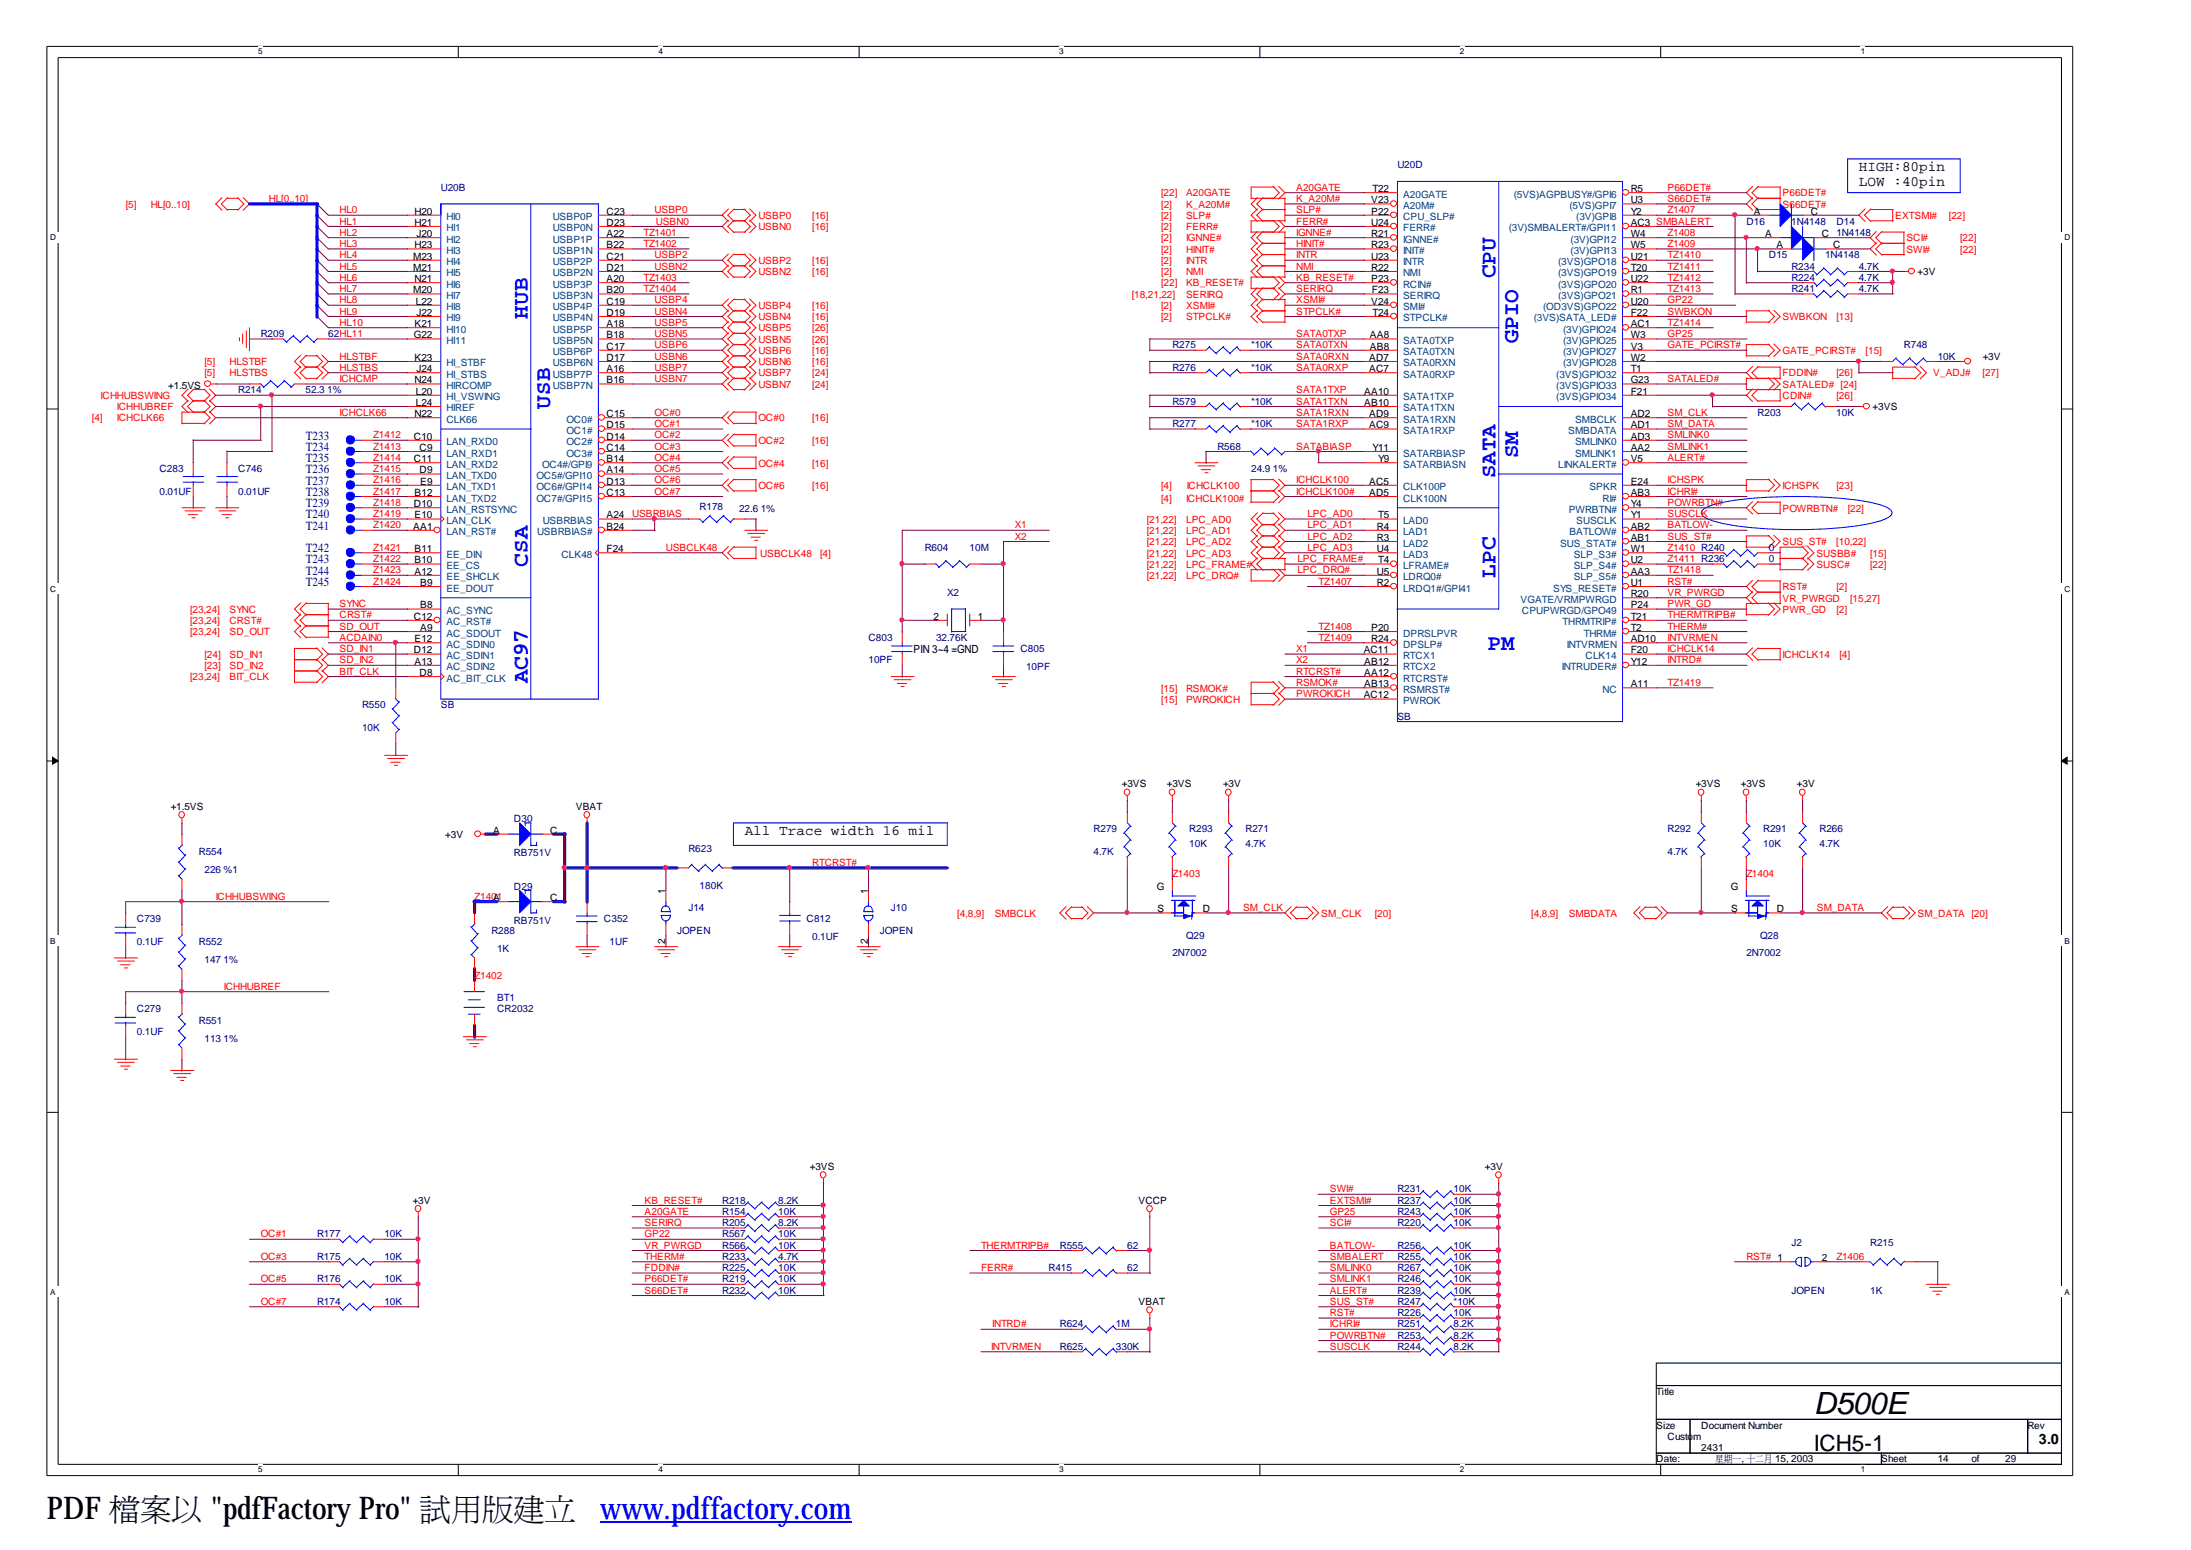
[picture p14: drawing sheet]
<svg xmlns="http://www.w3.org/2000/svg" width="297mm" height="210mm" viewBox="0 0 297 210" stroke-linecap="round" stroke-linejoin="round" font-family="sans-serif">
<defs><g id="words">
<g font-size="4.2">
<text x="6.3" y="205.7">PDF檔</text>
<text x="19" y="205.7">案FactoryPro&quot; 試立</text>
<text x="23.2" y="205.7">以</text>
<text x="28.5" y="205.7">&quot;pdf</text>
<text x="61" y="205.7">用</text>
<text x="65.3" y="205.7">版www.pdffactory.com</text>
<text x="69.5" y="205.7">建</text>
</g>
<text font-size="4.1" x="245.6" y="191.4">D500E</text>
<g font-size="3" fill="#00f">
<text x="202.5" y="37.7" transform="rotate(-90 202.5 37.7)">CPU</text>
<text x="71.5" y="43.2" transform="rotate(-90 71.5 43.2)">HUB</text>
<text x="205.6" y="46.5" transform="rotate(-90 205.6 46.5)">GPIO</text>
<text x="74.5" y="55.4" transform="rotate(-90 74.5 55.4)">USB</text>
<text x="202.5" y="64.8" transform="rotate(-90 202.5 64.8)">SATA</text>
<text x="205.6" y="62.1" transform="rotate(-90 205.6 62.1)">SM</text>
<text x="71.5" y="76.7" transform="rotate(-90 71.5 76.7)">CSA</text>
<text x="202.5" y="78.2" transform="rotate(-90 202.5 78.2)">LPC</text>
<text x="201.4" y="88.1">PM</text>
<text x="71.5" y="92.6" transform="rotate(-90 71.5 92.6)">AC97</text>
</g>
<text font-size="3" x="245.6" y="196.5">ICH5-1</text>
<g font-size="1.9">
<text x="251.7" y="23.1">HIGH:80pin</text>
<text x="251.7" y="25.2">LOW :40pin</text>
<text x="100.8" y="113">All Trace width 16 mil</text>
<text x="276.1" y="195.6">3.0</text>
</g>
<g font-size="1.7" fill="#000080">
<text x="41.4" y="59.5">T233</text>
<text x="41.4" y="61.1">T234</text>
<text x="41.4" y="62.6">T235</text>
<text x="41.4" y="64.1">T236</text>
<text x="41.4" y="65.6">T237</text>
<text x="41.4" y="67.2">T238</text>
<text x="41.4" y="68.7">T239</text>
<text x="41.4" y="70.2">T240</text>
<text x="41.4" y="71.7">T241</text>
<text x="41.4" y="77.8">T244</text>
<text x="41.4" y="74.8">T242</text>
<text x="41.4" y="76.3">T243</text>
<text x="41.4" y="79.3">T245</text>
</g>
<text font-size="1.5" x="123.7" y="88.5">PIN 3~4 =GND</text>
<g font-size="1.4" fill="#000080">
<text x="189.2" y="22.8">U20D</text>
<text x="59.7" y="25.8">U20B</text>
<text x="236.5" y="30.4">D16</text>
<text x="239.5" y="35">D15</text>
<text x="242.6" y="30.4">1N4148</text>
<text x="247.1" y="35">1N4148</text>
<text x="248.7" y="30.4">D14</text>
<text x="248.7" y="31.9">1N4148</text>
<text x="242.6" y="36.5">R234</text>
<text x="242.6" y="39.6">R241</text>
<text x="242.6" y="38">R224</text>
<text x="251.7" y="36.5">4.7K</text>
<text x="251.7" y="39.6">4.7K</text>
<text x="251.7" y="38">4.7K</text>
<text x="35.3" y="45.6">R209</text>
<text x="44.4" y="45.6">62HL11</text>
<text x="158.7" y="47.2">R275</text>
<text x="169.4" y="47.2">*10K</text>
<text x="257.8" y="47.2">R748</text>
<text x="32.3" y="53.3">R214</text>
<text x="41.4" y="53.3">52.3</text>
<text x="44.3" y="53.3">1%</text>
<text x="158.7" y="50.2">R276</text>
<text x="169.4" y="50.2">*10K</text>
<text x="262.4" y="48.7">10K</text>
<text x="158.7" y="57.8">R277</text>
<text x="158.7" y="54.8">R579</text>
<text x="169.4" y="57.8">*10K</text>
<text x="169.4" y="54.8">*10K</text>
<text x="238" y="56.3">R203</text>
<text x="248.6" y="56.3">10K</text>
<text x="21.6" y="63.9">C283</text>
<text x="32.3" y="63.9">C746</text>
<text x="164.8" y="60.9">R568</text>
<text x="169.4" y="63.9">24.9</text>
<text x="172.4" y="63.9">1%</text>
<text x="21.6" y="67">0.01UF</text>
<text x="32.3" y="67">0.01UF</text>
<text x="94.7" y="69.1">R178</text>
<text x="100.1" y="69.3">22.6</text>
<text x="103" y="69.3">1%</text>
<text x="125.2" y="74.6">R604</text>
<text x="131.3" y="74.6">10M</text>
<text x="239.5" y="74.6">0</text>
<text x="239.5" y="76.1">0</text>
<text x="128.3" y="80.7">X2</text>
<text x="117.6" y="86.8">C803</text>
<text x="117.6" y="89.8">10PF</text>
<text x="126.7" y="86.8">32.76K</text>
<text x="138.2" y="88.3">C805</text>
<text x="49" y="95.9">R550</text>
<text x="59.7" y="95.9">SB</text>
<text x="138.9" y="90.8">10PF</text>
<text x="49" y="99">10K</text>
<text x="189.2" y="97.5">SB</text>
<text x="69.6" y="111.4">D30</text>
<text x="148.1" y="112.7">R279</text>
<text x="161" y="112.7">R293</text>
<text x="168.7" y="112.7">R271</text>
<text x="225.8" y="112.7">R292</text>
<text x="238.8" y="112.7">R291</text>
<text x="246.4" y="112.7">R266</text>
<text x="26.9" y="115.8">R554</text>
<text x="27.7" y="118.2">226 %1</text>
<text x="69.6" y="115.9">RB751V</text>
<text x="93.2" y="115.3">R623</text>
<text x="148.1" y="115.8">4.7K</text>
<text x="161" y="114.7">10K</text>
<text x="168.7" y="114.7">4.7K</text>
<text x="225.8" y="115.8">4.7K</text>
<text x="238.8" y="114.7">10K</text>
<text x="246.4" y="114.7">4.7K</text>
<text x="18.5" y="124.9">C739</text>
<text x="69.6" y="120.5">D29</text>
<text x="69.6" y="125.1">RB751V</text>
<text x="81.8" y="124.9">C352</text>
<text x="93.2" y="123.4">J14</text>
<text x="94.7" y="120.3">180K</text>
<text x="109.2" y="124.9">C812</text>
<text x="120.6" y="123.4">J10</text>
<text x="18.5" y="127.9">0.1UF</text>
<text x="26.9" y="127.9">R552</text>
<text x="27.7" y="130.4">147</text>
<text x="30.3" y="130.4">1%</text>
<text x="66.5" y="126.4">R288</text>
<text x="67.3" y="128.9">1K</text>
<text x="82.5" y="127.9">1UF</text>
<text x="91.7" y="126.4">JOPEN</text>
<text x="110" y="127.4">0.1UF</text>
<text x="119.1" y="126.4">JOPEN</text>
<text x="158.7" y="129.5">2N7002</text>
<text x="160.6" y="127.2">Q29</text>
<text x="236.5" y="129.5">2N7002</text>
<text x="238.3" y="127.2">Q28</text>
<text x="18.5" y="137.1">C279</text>
<text x="67.3" y="135.6">BT1</text>
<text x="67.3" y="137.1">CR2032</text>
<text x="18.5" y="140.1">0.1UF</text>
<text x="26.9" y="138.6">R551</text>
<text x="27.7" y="141.1">113</text>
<text x="30.3" y="141.1">1%</text>
<text x="189.2" y="161.5">R231</text>
<text x="196.8" y="161.5">10K</text>
<text x="42.9" y="167.6">R177</text>
<text x="52.1" y="167.6">10K</text>
<text x="97.8" y="163">R218</text>
<text x="97.8" y="164.5">R154</text>
<text x="97.8" y="166">R205</text>
<text x="97.8" y="167.6">R567</text>
<text x="105.4" y="163">8.2K</text>
<text x="105.4" y="164.5">10K</text>
<text x="105.4" y="166">8.2K</text>
<text x="105.4" y="167.6">10K</text>
<text x="189.2" y="163">R237</text>
<text x="189.2" y="166">R220</text>
<text x="189.2" y="164.5">R243</text>
<text x="196.8" y="163">10K</text>
<text x="196.8" y="166">10K</text>
<text x="196.8" y="164.5">10K</text>
<text x="42.9" y="173.7">R176</text>
<text x="42.9" y="170.6">R175</text>
<text x="52.1" y="173.7">10K</text>
<text x="52.1" y="170.6">10K</text>
<text x="97.8" y="170.6">R233</text>
<text x="97.8" y="169.1">R566</text>
<text x="97.8" y="173.7">R219</text>
<text x="97.8" y="172.1">R225</text>
<text x="105.4" y="170.6">4.7K</text>
<text x="105.4" y="169.1">10K</text>
<text x="105.4" y="173.7">10K</text>
<text x="105.4" y="172.1">10K</text>
<text x="142" y="172.1">R415</text>
<text x="143.5" y="169.1">R555</text>
<text x="152.6" y="169.1">62</text>
<text x="152.6" y="172.1">62</text>
<text x="189.2" y="169.1">R256</text>
<text x="189.2" y="172.1">R267</text>
<text x="189.2" y="173.7">R246</text>
<text x="189.2" y="170.6">R255</text>
<text x="196.8" y="169.1">10K</text>
<text x="196.8" y="172.1">10K</text>
<text x="196.8" y="173.7">10K</text>
<text x="196.8" y="170.6">10K</text>
<text x="242.6" y="168.7">J2</text>
<text x="253.2" y="168.7">R215</text>
<text x="42.9" y="176.7">R174</text>
<text x="52.1" y="176.7">10K</text>
<text x="97.8" y="175.2">R232</text>
<text x="105.4" y="175.2">10K</text>
<text x="143.5" y="179.8">R624</text>
<text x="151.1" y="179.8">1M</text>
<text x="189.2" y="175.2">R239</text>
<text x="189.2" y="179.8">R251</text>
<text x="189.2" y="176.7">R247</text>
<text x="189.2" y="178.2">R226</text>
<text x="196.8" y="175.2">10K</text>
<text x="196.8" y="179.8">8.2K</text>
<text x="196.8" y="176.7">*10K</text>
<text x="196.8" y="178.2">10K</text>
<text x="242.6" y="175.2">JOPEN</text>
<text x="253.2" y="175.2">1K</text>
<text x="143.5" y="182.8">R625</text>
<text x="151.1" y="182.8">330K</text>
<text x="189.2" y="182.8">R244</text>
<text x="189.2" y="181.3">R253</text>
<text x="196.8" y="182.8">8.2K</text>
<text x="196.8" y="181.3">8.2K</text>
</g>
<g font-size="1.4" fill="#f00">
<text x="17" y="28.1">[5]</text>
<text x="20.4" y="28.1">HL[0..10]</text>
<text x="36.4" y="27.4">HL[0..10]</text>
<text x="46" y="28.9">HL0</text>
<text x="88.6" y="28.9">USBP0</text>
<text x="102.7" y="29.6">USBP0</text>
<text x="110" y="29.6">[16]</text>
<text x="157.2" y="26.6">[22]</text>
<text x="157.2" y="28.1">[2]</text>
<text x="157.2" y="29.6">[2]</text>
<text x="160.6" y="26.6">A20GATE</text>
<text x="160.6" y="28.1">K_A20M#</text>
<text x="160.6" y="29.6">SLP#</text>
<text x="175.5" y="28.9">SLP#</text>
<text x="175.5" y="27.4">K_A20M#</text>
<text x="175.5" y="25.8">A20GATE</text>
<text x="225.8" y="25.8">P66DET#</text>
<text x="225.8" y="27.4">S66DET#</text>
<text x="225.8" y="28.9">Z1407</text>
<text x="241.4" y="26.6">P66DET#</text>
<text x="241.4" y="28.1">S66DET#</text>
<text x="256.6" y="29.6">EXTSMI#</text>
<text x="263.9" y="29.6">[22]</text>
<text x="46" y="33.5">HL3</text>
<text x="46" y="31.9">HL2</text>
<text x="46" y="30.4">HL1</text>
<text x="46" y="35">HL4</text>
<text x="87.1" y="31.9">TZ1401</text>
<text x="87.1" y="33.5">TZ1402</text>
<text x="88.6" y="35">USBP2</text>
<text x="88.8" y="30.4">USBN0</text>
<text x="102.7" y="31.2">USBN0</text>
<text x="102.7" y="35.7">USBP2</text>
<text x="110" y="31.2">[16]</text>
<text x="110" y="35.7">[16]</text>
<text x="157.2" y="31.2">[2]</text>
<text x="157.2" y="32.7">[2]</text>
<text x="157.2" y="34.2">[2]</text>
<text x="157.2" y="35.7">[2]</text>
<text x="160.6" y="31.2">FERR#</text>
<text x="160.6" y="32.7">IGNNE#</text>
<text x="160.6" y="34.2">HINIT#</text>
<text x="160.6" y="35.7">INTR</text>
<text x="175.5" y="30.4">FERR#</text>
<text x="175.5" y="35">INTR</text>
<text x="175.5" y="31.9">IGNNE#</text>
<text x="175.5" y="33.5">HINIT#</text>
<text x="225.8" y="31.9">Z1408</text>
<text x="225.8" y="33.5">Z1409</text>
<text x="225.8" y="35">TZ1410</text>
<text x="258.1" y="34.2">SWI#</text>
<text x="258.1" y="32.7">SCI#</text>
<text x="265.4" y="32.7">[22]</text>
<text x="265.4" y="34.2">[22]</text>
<text x="46" y="41.1">HL8</text>
<text x="46" y="38">HL6</text>
<text x="46" y="36.5">HL5</text>
<text x="46" y="39.6">HL7</text>
<text x="87.1" y="38">TZ1403</text>
<text x="87.1" y="39.6">TZ1404</text>
<text x="88.6" y="36.5">USBN2</text>
<text x="88.6" y="41.1">USBP4</text>
<text x="102.7" y="41.8">USBP4</text>
<text x="102.7" y="37.3">USBN2</text>
<text x="110" y="41.8">[16]</text>
<text x="110" y="37.3">[16]</text>
<text x="153.2" y="40.3">[18,21,22]</text>
<text x="157.2" y="38.8">[22]</text>
<text x="157.2" y="37.3">[2]</text>
<text x="157.2" y="41.8">[2]</text>
<text x="160.6" y="38.8">KB_RESET#</text>
<text x="160.6" y="37.3">NMI</text>
<text x="160.6" y="41.8">XSMI#</text>
<text x="160.6" y="40.3">SERIRQ</text>
<text x="175.5" y="39.6">SERIRQ</text>
<text x="175.5" y="36.5">NMI</text>
<text x="175.5" y="38">KB_RESET#</text>
<text x="175.5" y="41.1">XSMI#</text>
<text x="225.8" y="41.1">GP22</text>
<text x="225.8" y="36.5">TZ1411</text>
<text x="225.8" y="38">TZ1412</text>
<text x="225.8" y="39.6">TZ1413</text>
<text x="46" y="42.6">HL9</text>
<text x="46" y="44.1">HL10</text>
<text x="88.6" y="47.2">USBP6</text>
<text x="88.6" y="42.6">USBN4</text>
<text x="88.6" y="44.1">USBP5</text>
<text x="88.6" y="45.6">USBN5</text>
<text x="102.7" y="47.9">USBP6</text>
<text x="102.7" y="43.4">USBN4</text>
<text x="102.7" y="44.9">USBP5</text>
<text x="102.7" y="46.4">USBN5</text>
<text x="110" y="47.9">[16]</text>
<text x="110" y="43.4">[16]</text>
<text x="110" y="44.9">[26]</text>
<text x="110" y="46.4">[26]</text>
<text x="157.2" y="43.4">[2]</text>
<text x="160.6" y="43.4">STPCLK#</text>
<text x="175.5" y="47.2">SATA0TXN</text>
<text x="175.5" y="42.6">STPCLK#</text>
<text x="175.5" y="45.6">SATA0TXP</text>
<text x="225.8" y="47.2">GATE_PCIRST#</text>
<text x="225.8" y="45.6">GP25</text>
<text x="225.8" y="42.6">SWBKON</text>
<text x="225.8" y="44.1">TZ1414</text>
<text x="241.4" y="43.4">SWBKON</text>
<text x="241.4" y="47.9">GATE_PCIRST#</text>
<text x="248.7" y="43.4">[13]</text>
<text x="252.6" y="47.9">[15]</text>
<text x="27.7" y="49.5">[5]</text>
<text x="27.7" y="51">[5]</text>
<text x="31.1" y="49.5">HLSTBF</text>
<text x="31.1" y="51">HLSTBS</text>
<text x="46" y="50.2">HLSTBS</text>
<text x="46" y="51.7">ICHCMP</text>
<text x="46" y="48.7">HLSTBF</text>
<text x="88.6" y="51.7">USBN7</text>
<text x="88.6" y="50.2">USBP7</text>
<text x="88.6" y="48.7">USBN6</text>
<text x="102.7" y="49.5">USBN6</text>
<text x="102.7" y="51">USBP7</text>
<text x="102.7" y="52.5">USBN7</text>
<text x="110" y="49.5">[16]</text>
<text x="110" y="51">[24]</text>
<text x="110" y="52.5">[24]</text>
<text x="175.5" y="53.3">SATA1TXP</text>
<text x="175.5" y="50.2">SATA0RXP</text>
<text x="175.5" y="48.7">SATA0RXN</text>
<text x="225.8" y="51.7">SATALED#</text>
<text x="241.4" y="52.5">SATALED# [24]</text>
<text x="241.4" y="51">FDDIN#</text>
<text x="248.7" y="51">[26]</text>
<text x="261.8" y="51">V_ADJ#</text>
<text x="268.5" y="51">[27]</text>
<text x="12.4" y="57.1">[4]</text>
<text x="13.6" y="54">ICHHUBSWING</text>
<text x="15.8" y="57.1">ICHCLK66</text>
<text x="15.8" y="55.6">ICHHUBREF</text>
<text x="46" y="56.3">ICHCLK66</text>
<text x="50.5" y="59.4">Z1412</text>
<text x="88.6" y="59.4">OC#2</text>
<text x="88.6" y="56.3">OC#0</text>
<text x="88.6" y="57.8">OC#1</text>
<text x="102.7" y="57.1">OC#0</text>
<text x="110" y="57.1">[16]</text>
<text x="175.5" y="54.8">SATA1TXN</text>
<text x="175.5" y="56.3">SATA1RXN</text>
<text x="175.5" y="57.8">SATA1RXP</text>
<text x="225.8" y="57.8">SM_DATA</text>
<text x="225.8" y="59.4">SMLINK0</text>
<text x="225.8" y="56.3">SM_CLK</text>
<text x="241.4" y="54">CDIN#</text>
<text x="248.7" y="54">[26]</text>
<text x="50.5" y="60.9">Z1413</text>
<text x="50.5" y="63.9">Z1415</text>
<text x="50.5" y="62.4">Z1414</text>
<text x="50.5" y="65.5">Z1416</text>
<text x="88.6" y="62.4">OC#4</text>
<text x="88.6" y="63.9">OC#5</text>
<text x="88.6" y="65.5">OC#6</text>
<text x="88.6" y="60.9">OC#3</text>
<text x="102.7" y="63.2">OC#4</text>
<text x="102.7" y="60.1">OC#2</text>
<text x="110" y="63.2">[16]</text>
<text x="110" y="60.1">[16]</text>
<text x="175.5" y="60.9">SATABIASP</text>
<text x="175.5" y="65.5">ICHCLK100</text>
<text x="225.8" y="62.4">ALERT#</text>
<text x="225.8" y="65.5">ICHSPK</text>
<text x="225.8" y="60.9">SMLINK1</text>
<text x="50.5" y="67">Z1417</text>
<text x="50.5" y="70">Z1419</text>
<text x="50.5" y="68.5">Z1418</text>
<text x="50.5" y="71.6">Z1420</text>
<text x="85.6" y="70">USBRBIAS</text>
<text x="88.6" y="67">OC#7</text>
<text x="102.7" y="66.2">OC#6</text>
<text x="110" y="66.2">[16]</text>
<text x="137.4" y="71.6">X1</text>
<text x="155.3" y="70.8">[21,22]</text>
<text x="157.2" y="66.2">[4]</text>
<text x="157.2" y="67.9">[4]</text>
<text x="160.6" y="70.8">LPC_AD0</text>
<text x="160.6" y="67.9">ICHCLK100#</text>
<text x="160.7" y="66.2">ICHCLK100</text>
<text x="175.5" y="67">ICHCLK100#</text>
<text x="177" y="71.6">LPC_AD1</text>
<text x="177" y="70">LPC_AD0</text>
<text x="225.8" y="68.5">POWRBTN#</text>
<text x="225.8" y="70">SUSCLK</text>
<text x="225.8" y="71.6">BATLOW-</text>
<text x="225.8" y="67">ICHRI#</text>
<text x="241.4" y="66.2">ICHSPK</text>
<text x="241.4" y="69.3">POWRBTN#</text>
<text x="248.7" y="66.2">[23]</text>
<text x="250.2" y="69.3">[22]</text>
<text x="50.5" y="77.7">Z1423</text>
<text x="50.5" y="76.1">Z1422</text>
<text x="50.5" y="74.6">Z1421</text>
<text x="90.2" y="74.6">USBCLK48</text>
<text x="103" y="75.4">USBCLK48</text>
<text x="111.1" y="75.4">[4]</text>
<text x="137.4" y="73.1">X2</text>
<text x="155.3" y="76.9">[21,22]</text>
<text x="155.3" y="72.3">[21,22]</text>
<text x="155.3" y="73.8">[21,22]</text>
<text x="155.3" y="75.4">[21,22]</text>
<text x="160.6" y="76.9">LPC_FRAME#</text>
<text x="160.6" y="72.3">LPC_AD1</text>
<text x="160.6" y="73.8">LPC_AD2</text>
<text x="160.6" y="75.4">LPC_AD3</text>
<text x="175.7" y="77.7">LPC_DRQ#</text>
<text x="175.7" y="76.1">LPC_FRAME#</text>
<text x="177" y="73.1">LPC_AD2</text>
<text x="177" y="74.6">LPC_AD3</text>
<text x="225.8" y="73.1">SUS_ST#</text>
<text x="225.8" y="74.6">Z1410 R240</text>
<text x="225.8" y="76.1">Z1411 R236</text>
<text x="225.8" y="77.7">TZ1418</text>
<text x="241.4" y="73.8">SUS_ST#</text>
<text x="246" y="75.4">SUSBB#</text>
<text x="246" y="76.9">SUSC#</text>
<text x="248.7" y="73.8">[10,22]</text>
<text x="253.2" y="76.9">[22]</text>
<text x="253.2" y="75.4">[15]</text>
<text x="25.7" y="83">[23,24]</text>
<text x="31.1" y="83">SYNC</text>
<text x="46" y="82.2">SYNC</text>
<text x="46" y="83.7">CRST#</text>
<text x="50.5" y="79.2">Z1424</text>
<text x="155.3" y="78.4">[21,22]</text>
<text x="160.6" y="78.4">LPC_DRQ#</text>
<text x="178.6" y="79.2">TZ1407</text>
<text x="225.8" y="83.7">THERMTRIPB#</text>
<text x="225.8" y="79.2">RST#</text>
<text x="225.8" y="82.2">PWR_GD</text>
<text x="225.8" y="80.7">VR_PWRGD</text>
<text x="241.4" y="81.5">VR_PWRGD</text>
<text x="241.4" y="83">PWR_GD</text>
<text x="241.4" y="79.9">RST#</text>
<text x="248.7" y="83">[2]</text>
<text x="248.7" y="79.9">[2]</text>
<text x="250.5" y="81.5">[15,27]</text>
<text x="25.7" y="86">[23,24]</text>
<text x="25.7" y="84.5">[23,24]</text>
<text x="27.7" y="89.1">[24]</text>
<text x="31.1" y="86">SD_OUT</text>
<text x="31.1" y="84.5">CRST#</text>
<text x="31.1" y="89.1">SD_IN1</text>
<text x="46" y="86.8">ACDAIN0</text>
<text x="46" y="85.3">SD_OUT</text>
<text x="46" y="89.8">SD_IN2</text>
<text x="46" y="88.3">SD_IN1</text>
<text x="175.5" y="89.8">X2</text>
<text x="175.5" y="88.3">X1</text>
<text x="178.6" y="85.3">TZ1408</text>
<text x="178.6" y="86.8">TZ1409</text>
<text x="225.8" y="86.8">INTVRMEN</text>
<text x="225.8" y="85.3">THERM#</text>
<text x="225.8" y="89.8">INTRD#</text>
<text x="225.8" y="88.3">ICHCLK14</text>
<text x="241.4" y="89.1">ICHCLK14</text>
<text x="249.1" y="89.1">[4]</text>
<text x="25.7" y="92.1">[23,24]</text>
<text x="27.7" y="90.6">[23]</text>
<text x="31.1" y="92.1">BIT_CLK</text>
<text x="31.1" y="90.6">SD_IN2</text>
<text x="46" y="91.4">BIT_CLK</text>
<text x="157.2" y="93.7">[15]</text>
<text x="157.2" y="95.2">[15]</text>
<text x="160.6" y="93.7">RSMOK#</text>
<text x="160.6" y="95.2">PWROKICH</text>
<text x="175.5" y="91.4">RTCRST#</text>
<text x="175.5" y="92.9">RSMOK#</text>
<text x="175.5" y="94.4">PWROKICH</text>
<text x="225.8" y="92.9">TZ1419</text>
<text x="110" y="117.3">RTCRST#</text>
<text x="158.8" y="118.8">Z1403</text>
<text x="236.5" y="118.8">Z1404</text>
<text x="29.2" y="121.8">ICHHUBSWING</text>
<text x="64.3" y="121.8">Z1401</text>
<text x="129.6" y="124.1">[4,8,9]</text>
<text x="134.7" y="124.1">SMBCLK</text>
<text x="168.3" y="123.4">SM_CLK</text>
<text x="178.9" y="124.1">SM_CLK</text>
<text x="186.2" y="124.1">[20]</text>
<text x="207.3" y="124.1">[4,8,9]</text>
<text x="212.4" y="124.1">SMBDATA</text>
<text x="246" y="123.4">SM_DATA</text>
<text x="259.7" y="124.1">SM_DATA [20]</text>
<text x="30.3" y="134">ICHHUBREF</text>
<text x="64.3" y="132.5">Z1402</text>
<text x="180.1" y="161.5">SWI#</text>
<text x="35.3" y="167.6">OC#1</text>
<text x="87.3" y="163">KB_RESET#</text>
<text x="87.3" y="167.6">GP22</text>
<text x="87.3" y="166">SERIRQ</text>
<text x="87.3" y="164.5">A20GATE</text>
<text x="180.1" y="163">EXTSMI#</text>
<text x="180.1" y="164.5">GP25</text>
<text x="180.1" y="166">SCI#</text>
<text x="35.3" y="170.6">OC#3</text>
<text x="35.3" y="173.7">OC#5</text>
<text x="87.3" y="170.6">THERM#</text>
<text x="87.3" y="169.1">VR_PWRGD</text>
<text x="87.3" y="173.7">P66DET#</text>
<text x="87.3" y="172.1">FDDIN#</text>
<text x="132.8" y="169.1">THERMTRIPB#</text>
<text x="132.8" y="172.1">FERR#</text>
<text x="180.1" y="169.1">BATLOW-</text>
<text x="180.1" y="170.6">SMBALERT</text>
<text x="180.1" y="173.7">SMLINK1</text>
<text x="180.1" y="172.1">SMLINK0</text>
<text x="236.5" y="170.6">RST# 1</text>
<text x="248.7" y="170.6">Z1406</text>
<text x="35.3" y="176.7">OC#7</text>
<text x="87.3" y="175.2">S66DET#</text>
<text x="134.4" y="179.8">INTRD#</text>
<text x="180.1" y="175.2">ALERT#</text>
<text x="180.1" y="176.7">SUS_ST#</text>
<text x="180.1" y="178.2">RST#</text>
<text x="180.1" y="179.8">ICHRI#</text>
<text x="134.2" y="182.8">INTVRMEN</text>
<text x="180.1" y="181.3">POWRBTN#</text>
<text x="180.1" y="182.8">SUSCLK</text>
</g>
<g font-size="1.4">
<text x="56.1" y="29.1">H20</text>
<text x="82.1" y="29.1">C23</text>
<text x="185.7" y="27.5">V23</text>
<text x="185.7" y="29.1">P22</text>
<text x="185.8" y="26">T22</text>
<text x="220.8" y="26">R5</text>
<text x="220.8" y="27.5">U3</text>
<text x="220.8" y="29.1">Y2</text>
<text x="237.5" y="29.1">A</text>
<text x="245.2" y="29.1">C</text>
<text x="56" y="35.2">M23</text>
<text x="56.1" y="30.6">H21</text>
<text x="56.1" y="33.6">H23</text>
<text x="56.4" y="32.1">J20</text>
<text x="82.1" y="30.6">D23</text>
<text x="82.1" y="32.1">A22</text>
<text x="82.1" y="35.2">C21</text>
<text x="82.1" y="33.6">B22</text>
<text x="185.7" y="30.6">U24</text>
<text x="185.7" y="32.1">R21</text>
<text x="185.7" y="33.6">R23</text>
<text x="185.7" y="35.2">U23</text>
<text x="220.8" y="30.6">AC3 SMBALERT</text>
<text x="220.8" y="32.1">W4</text>
<text x="220.8" y="33.6">W5</text>
<text x="220.8" y="35.2">U21</text>
<text x="239" y="32.1">A</text>
<text x="240.5" y="33.6">A</text>
<text x="246.7" y="32.1">C</text>
<text x="248.2" y="33.6">C</text>
<text x="56" y="36.7">M21</text>
<text x="56" y="39.7">M20</text>
<text x="56.1" y="38.2">N21</text>
<text x="56.3" y="41.2">L22</text>
<text x="82.1" y="36.7">D21</text>
<text x="82.1" y="38.2">A20</text>
<text x="82.1" y="39.7">B20</text>
<text x="82.1" y="41.2">C19</text>
<text x="185.7" y="36.7">R22</text>
<text x="185.7" y="38.2">P23</text>
<text x="185.7" y="41.2">V24</text>
<text x="185.8" y="39.7">F23</text>
<text x="220.8" y="36.7">T20</text>
<text x="220.8" y="38.2">U22</text>
<text x="220.8" y="39.7">R1</text>
<text x="220.8" y="41.2">U20</text>
<text x="259.7" y="37.3">+3V</text>
<text x="56" y="45.8">G22</text>
<text x="56.1" y="44.3">K21</text>
<text x="56.4" y="42.8">J22</text>
<text x="82.1" y="42.8">D19</text>
<text x="82.1" y="44.3">A18</text>
<text x="82.1" y="45.8">B18</text>
<text x="82.1" y="47.3">C17</text>
<text x="185.5" y="45.8">AA8</text>
<text x="185.5" y="47.3">AB8</text>
<text x="185.8" y="42.8">T24</text>
<text x="220.8" y="42.8">F22</text>
<text x="220.8" y="44.3">AC1</text>
<text x="220.8" y="45.8">W3</text>
<text x="220.8" y="47.3">V3</text>
<text x="22.8" y="52.7">+1.5VS</text>
<text x="56.1" y="48.9">K23</text>
<text x="56.1" y="51.9">N24</text>
<text x="56.3" y="53.4">L20</text>
<text x="56.4" y="50.4">J24</text>
<text x="82.1" y="48.9">D17</text>
<text x="82.1" y="50.4">A16</text>
<text x="82.1" y="51.9">B16</text>
<text x="184.7" y="53.4">AA10</text>
<text x="185.4" y="48.9">AD7</text>
<text x="185.4" y="50.4">AC7</text>
<text x="220.8" y="48.9">W2</text>
<text x="220.8" y="50.4">T1</text>
<text x="220.8" y="51.9">G23</text>
<text x="220.8" y="53.4">F21</text>
<text x="268.5" y="48.7">+3V</text>
<text x="56" y="59.5">C10</text>
<text x="56.1" y="56.5">N22</text>
<text x="56.3" y="55">L24</text>
<text x="82.1" y="56.5">C15</text>
<text x="82.1" y="58">D15</text>
<text x="82.1" y="59.5">D14</text>
<text x="184.7" y="55">AB10</text>
<text x="185.4" y="56.5">AD9</text>
<text x="185.4" y="58">AC9</text>
<text x="220.8" y="56.5">AD2</text>
<text x="220.8" y="58">AD1</text>
<text x="220.8" y="59.5">AD3</text>
<text x="253.6" y="55.6">+3VS</text>
<text x="56" y="62.6">C11</text>
<text x="56.8" y="61.1">C9</text>
<text x="56.8" y="64.1">D9</text>
<text x="56.9" y="65.6">E9</text>
<text x="82.1" y="61.1">C14</text>
<text x="82.1" y="62.6">B14</text>
<text x="82.1" y="64.1">A14</text>
<text x="82.1" y="65.6">D13</text>
<text x="185.4" y="65.6">AC5</text>
<text x="185.8" y="61.1">Y11</text>
<text x="186.6" y="62.6">Y9</text>
<text x="220.8" y="61.1">AA2</text>
<text x="220.8" y="62.6">V5</text>
<text x="220.8" y="65.6">E24</text>
<text x="56" y="71.7">AA1</text>
<text x="56" y="68.7">D10</text>
<text x="56.1" y="67.2">B12</text>
<text x="56.1" y="70.2">E10</text>
<text x="82.1" y="67.2">C13</text>
<text x="82.1" y="70.2">A24</text>
<text x="82.1" y="71.7">B24</text>
<text x="185.4" y="67.2">AD5</text>
<text x="186.4" y="71.7">R4</text>
<text x="186.6" y="70.2">T5</text>
<text x="220.8" y="67.2">AB3</text>
<text x="220.8" y="68.7">Y4</text>
<text x="220.8" y="70.2">Y1</text>
<text x="220.8" y="71.7">AB2</text>
<text x="56.1" y="74.8">B11</text>
<text x="56.1" y="76.3">B10</text>
<text x="56.1" y="77.8">A12</text>
<text x="82.1" y="74.8">F24</text>
<text x="186.4" y="73.3">R3</text>
<text x="186.4" y="74.8">U4</text>
<text x="186.4" y="77.8">U5</text>
<text x="186.6" y="76.3">T4</text>
<text x="220.8" y="73.3">AB1</text>
<text x="220.8" y="74.8">W1</text>
<text x="220.8" y="76.3">U2</text>
<text x="220.8" y="77.8">AA3</text>
<text x="56" y="83.9">C12</text>
<text x="56.9" y="79.3">B9</text>
<text x="56.9" y="82.4">B8</text>
<text x="126.4" y="83.9">2</text>
<text x="132.4" y="83.9">1</text>
<text x="186.4" y="79.3">R2</text>
<text x="220.8" y="79.3">U1</text>
<text x="220.8" y="80.9">R20</text>
<text x="220.8" y="82.4">P24</text>
<text x="220.8" y="83.9">T21</text>
<text x="56" y="88.5">D12</text>
<text x="56.1" y="87">E12</text>
<text x="56.9" y="85.4">A9</text>
<text x="184.7" y="88.5">AC11</text>
<text x="185.7" y="85.4">P20</text>
<text x="185.7" y="87">R24</text>
<text x="220.8" y="85.4">T2</text>
<text x="220.8" y="87">AD10</text>
<text x="220.8" y="88.5">F20</text>
<text x="56.1" y="90">A13</text>
<text x="56.8" y="91.5">D8</text>
<text x="184.7" y="94.6">AC12</text>
<text x="184.7" y="90">AB12</text>
<text x="184.7" y="91.5">AA12</text>
<text x="184.7" y="93.1">AB13</text>
<text x="220.8" y="90">Y12</text>
<text x="220.8" y="93.1">A11</text>
<text x="151.9" y="106.6">+3VS</text>
<text x="158" y="106.6">+3VS</text>
<text x="165.6" y="106.6">+3V</text>
<text x="229.6" y="106.6">+3VS</text>
<text x="235.7" y="106.6">+3VS</text>
<text x="243.3" y="106.6">+3V</text>
<text x="23.1" y="109.7">+1.5VS</text>
<text x="60.3" y="113.5">+3V</text>
<text x="66.8" y="112.9">A</text>
<text x="74.5" y="112.9">C</text>
<text x="78" y="109.7">VBAT</text>
<text x="66.8" y="122">A</text>
<text x="74.5" y="122">C</text>
<text x="90.1" y="121" transform="rotate(-90 90.1 121)">1</text>
<text x="117.5" y="121" transform="rotate(-90 117.5 121)">1</text>
<text x="156.6" y="120.5">G</text>
<text x="156.7" y="123.5">S</text>
<text x="162.9" y="123.5">D</text>
<text x="234.4" y="120.5">G</text>
<text x="234.4" y="123.5">S</text>
<text x="240.6" y="123.5">D</text>
<text x="90.1" y="127.9" transform="rotate(-90 90.1 127.9)">2</text>
<text x="117.5" y="127.9" transform="rotate(-90 117.5 127.9)">2</text>
<text x="109.6" y="158.4">+3VS</text>
<text x="201.1" y="158.4">+3V</text>
<text x="55.9" y="163">+3V</text>
<text x="154.2" y="163">VCCP</text>
<text x="246.7" y="170.8">2</text>
<text x="154.2" y="176.7">VBAT</text>
<text x="224.3" y="188.9">Title</text>
<text x="224.3" y="193.5">Size</text>
<text x="225.8" y="195">Custom</text>
<text x="230.4" y="193.5">Document Number</text>
<text x="230.4" y="196.5">2431</text>
<text x="274.5" y="193.5">Rev</text>
<text x="224.3" y="198">Date:</text>
<text x="232.2" y="198">星, 十</text>
<text x="233.4" y="198">期二</text>
<text x="234.6" y="198">一月2003</text>
<text x="240.4" y="198">15,</text>
<text x="254.7" y="198">Sheet</text>
<text x="262.4" y="198">14</text>
<text x="267" y="198">of</text>
<text x="271.5" y="198">29</text>
</g>
<g font-size="1.4" fill="#004080">
<text x="60.5" y="29.8">HI0</text>
<text x="74.8" y="29.8">USBP0P</text>
<text x="190" y="26.8">A20GATE</text>
<text x="190" y="28.3">A20M#</text>
<text x="190" y="29.8">CPU_SLP#</text>
<text x="205" y="26.8">(5VS)AGPBUSY#/GPI6</text>
<text x="212.5" y="28.3">(5VS)GPI7</text>
<text x="213.4" y="29.8">(3V)GPI8</text>
<text x="60.5" y="31.3">HI1</text>
<text x="60.5" y="32.9">HI2</text>
<text x="60.5" y="34.4">HI3</text>
<text x="60.5" y="35.9">HI4</text>
<text x="74.8" y="31.3">USBP0N</text>
<text x="74.8" y="32.9">USBP1P</text>
<text x="74.8" y="35.9">USBP2P</text>
<text x="74.8" y="34.4">USBP1N</text>
<text x="190" y="31.3">FERR#</text>
<text x="190" y="32.9">IGNNE#</text>
<text x="190" y="34.4">INIT#</text>
<text x="190" y="35.9">INTR</text>
<text x="204.3" y="31.3">(3V)SMBALERT#/GPI11</text>
<text x="211" y="35.9">(3VS)GPO18</text>
<text x="212.7" y="32.9">(3V)GPI12</text>
<text x="212.7" y="34.4">(3V)GPI13</text>
<text x="60.5" y="37.4">HI5</text>
<text x="60.5" y="39">HI6</text>
<text x="60.5" y="40.5">HI7</text>
<text x="74.8" y="37.4">USBP2N</text>
<text x="74.8" y="39">USBP3P</text>
<text x="74.8" y="40.5">USBP3N</text>
<text x="190" y="37.4">NMI</text>
<text x="190" y="39">RCIN#</text>
<text x="190" y="40.5">SERIRQ</text>
<text x="211" y="37.4">(3VS)GPO19</text>
<text x="211" y="39">(3VS)GPO20</text>
<text x="211" y="40.5">(3VS)GPO21</text>
<text x="60.5" y="42">HI8</text>
<text x="60.5" y="43.5">HI9</text>
<text x="60.5" y="45.1">HI10</text>
<text x="60.5" y="46.6">HI11</text>
<text x="74.8" y="42">USBP4P</text>
<text x="74.8" y="43.5">USBP4N</text>
<text x="74.8" y="45.1">USBP5P</text>
<text x="74.8" y="46.6">USBP5N</text>
<text x="190" y="42">SMI#</text>
<text x="190" y="43.5">STPCLK#</text>
<text x="190" y="46.6">SATA0TXP</text>
<text x="207.7" y="43.5">(3VS)SATA_LED#</text>
<text x="209" y="42">(OD3VS)GPO22</text>
<text x="211.7" y="45.1">(3V)GPIO24</text>
<text x="211.7" y="46.6">(3V)GPIO25</text>
<text x="60.5" y="49.6">HI_STBF</text>
<text x="60.5" y="51.2">HI_STBS</text>
<text x="60.5" y="52.7">HIRCOMP</text>
<text x="74.8" y="48.1">USBP6P</text>
<text x="74.8" y="49.6">USBP6N</text>
<text x="74.8" y="51.2">USBP7P</text>
<text x="74.8" y="52.7">USBP7N</text>
<text x="190" y="48.1">SATA0TXN</text>
<text x="190" y="49.6">SATA0RXN</text>
<text x="190" y="51.2">SATA0RXP</text>
<text x="210.7" y="51.2">(3VS)GPIO32</text>
<text x="210.7" y="52.7">(3VS)GPIO33</text>
<text x="211.7" y="48.1">(3V)GPIO27</text>
<text x="211.7" y="49.6">(3V)GPIO28</text>
<text x="60.5" y="54.2">HI_VSWING</text>
<text x="60.5" y="55.7">HIREF</text>
<text x="60.5" y="57.2">CLK66</text>
<text x="76.7" y="57.2">OC0#</text>
<text x="76.7" y="58.8">OC1#</text>
<text x="190" y="54.2">SATA1TXP</text>
<text x="190" y="55.7">SATA1TXN</text>
<text x="190" y="57.2">SATA1RXN</text>
<text x="190" y="58.8">SATA1RXP</text>
<text x="210.7" y="54.2">(3VS)GPIO34</text>
<text x="212.3" y="58.8">SMBDATA</text>
<text x="213.3" y="57.2">SMBCLK</text>
<text x="60.5" y="60.3">LAN_RXD0</text>
<text x="60.5" y="61.8">LAN_RXD1</text>
<text x="60.5" y="63.3">LAN_RXD2</text>
<text x="60.5" y="64.9">LAN_TXD0</text>
<text x="72.6" y="64.9">OC5#/GPI10</text>
<text x="73.4" y="63.3">OC4#/GPI9</text>
<text x="76.7" y="60.3">OC2#</text>
<text x="76.7" y="61.8">OC3#</text>
<text x="190" y="61.8">SATARBIASP</text>
<text x="190" y="63.3">SATARBIASN</text>
<text x="211" y="63.3">LINKALERT#</text>
<text x="213.3" y="60.3">SMLINK0</text>
<text x="213.3" y="61.8">SMLINK1</text>
<text x="60.5" y="66.4">LAN_TXD1</text>
<text x="60.5" y="67.9">LAN_TXD2</text>
<text x="60.5" y="69.4">LAN_RSTSYNC</text>
<text x="60.5" y="71">LAN_CLK</text>
<text x="72.6" y="66.4">OC6#/GPI14</text>
<text x="72.6" y="67.9">OC7#/GPI15</text>
<text x="73.5" y="71">USBRBIAS</text>
<text x="190" y="66.4">CLK100P</text>
<text x="190" y="67.9">CLK100N</text>
<text x="190" y="71">LAD0</text>
<text x="212.4" y="69.4">PWRBTN#</text>
<text x="213.4" y="71">SUSCLK</text>
<text x="215.2" y="66.4">SPKR</text>
<text x="217" y="67.9">RI#</text>
<text x="60.5" y="72.5">LAN_RST#</text>
<text x="60.5" y="75.5">EE_DIN</text>
<text x="60.5" y="77.1">EE_CS</text>
<text x="72.7" y="72.5">USBRBIAS#</text>
<text x="76" y="75.5">CLK48</text>
<text x="190" y="72.5">LAD1</text>
<text x="190" y="74">LAD2</text>
<text x="190" y="75.5">LAD3</text>
<text x="190" y="77.1">LFRAME#</text>
<text x="211.2" y="74">SUS_STAT#</text>
<text x="212.5" y="72.5">BATLOW#</text>
<text x="213.1" y="75.5">SLP_S3#</text>
<text x="213.1" y="77.1">SLP_S4#</text>
<text x="60.5" y="78.6">EE_SHCLK</text>
<text x="60.5" y="80.1">EE_DOUT</text>
<text x="60.5" y="83.2">AC_SYNC</text>
<text x="190" y="78.6">LDRQ0#</text>
<text x="190" y="80.1">LRDQ1#/GPI41</text>
<text x="205.9" y="81.6">VGATE/VRMPWRGD</text>
<text x="206.1" y="83.2">CPUPWRGD/GPO49</text>
<text x="210.3" y="80.1">SYS_RESET#</text>
<text x="213.1" y="78.6">SLP_S5#</text>
<text x="60.5" y="84.7">AC_RST#</text>
<text x="60.5" y="86.2">AC_SDOUT</text>
<text x="60.5" y="87.7">AC_SDIN0</text>
<text x="60.5" y="89.3">AC_SDIN1</text>
<text x="190" y="86.2">DPRSLPVR</text>
<text x="190" y="87.7">DPSLP#</text>
<text x="190" y="89.3">RTCX1</text>
<text x="211.6" y="84.7">THRMTRIP#</text>
<text x="212.2" y="87.7">INTVRMEN</text>
<text x="214.5" y="86.2">THRM#</text>
<text x="214.7" y="89.3">CLK14</text>
<text x="60.5" y="90.8">AC_SDIN2</text>
<text x="60.5" y="92.3">AC_BIT_CLK</text>
<text x="190" y="90.8">RTCX2</text>
<text x="190" y="92.3">RTCRST#</text>
<text x="190" y="93.8">RSMRST#</text>
<text x="190" y="95.3">PWROK</text>
<text x="211.5" y="90.8">INTRUDER#</text>
<text x="217" y="93.8">NC</text>
</g>
<g font-size="1.1">
<text x="35" y="7.4">5</text>
<text x="89.2" y="7.4">4</text>
<text x="143.4" y="7.4">3</text>
<text x="197.7" y="7.4">2</text>
<text x="252" y="7.4">1</text>
<text x="6.8" y="32.5">D</text>
<text x="279.6" y="32.5">D</text>
<text x="6.8" y="80.1">C</text>
<text x="279.6" y="80.1">C</text>
<text x="6.8" y="127.8">B</text>
<text x="279.6" y="127.8">B</text>
<text x="6.8" y="175.4">A</text>
<text x="279.6" y="175.4">A</text>
<text x="35" y="199.4">5</text>
<text x="89.2" y="199.4">4</text>
<text x="143.4" y="199.4">3</text>
<text x="197.7" y="199.4">2</text>
<text x="252" y="199.4">1</text>
</g>
</g></defs>
<path d="M6.3 6.3h274.4v193.5h-274.4zM7.9 7.8h271.2v190.5h-271.2z" fill="none" stroke="#000" stroke-width=".14"/>
<g fill="#fff">
<path d="M35 6.3h.6v1.3h-.6z"/>
<path d="M35 198.3h.6v1.4h-.6z"/>
</g>
<path d="M62.1 6.3v1.5M62.1 198.3v1.5" fill="none" stroke="#000" stroke-width=".14"/>
<g fill="#fff">
<path d="M89.2 6.3h.5v1.3h-.5z"/>
<path d="M89.2 198.3h.5v1.4h-.5z"/>
</g>
<path d="M116.3 6.3v1.5M116.3 198.3v1.5" fill="none" stroke="#000" stroke-width=".14"/>
<g fill="#fff">
<path d="M143.4 6.3h.6v1.3h-.6z"/>
<path d="M143.4 198.3h.6v1.4h-.6z"/>
</g>
<path d="M170.6 6.3v1.5M170.6 198.3v1.5" fill="none" stroke="#000" stroke-width=".14"/>
<g fill="#fff">
<path d="M197.7 6.3h.6v1.3h-.6z"/>
<path d="M197.7 198.3h.6v1.4h-.6z"/>
</g>
<path d="M224.9 6.3v1.5M224.9 198.3v1.5" fill="none" stroke="#000" stroke-width=".14"/>
<g fill="#fff">
<path d="M252 6.3h.6v1.3h-.6z"/>
<path d="M252 198.3h.6v1.4h-.6z"/>
<path d="M6.8 31.4h273.5v1.4h-273.5z"/>
<path d="M6.8 79h273.5v1.4h-273.5z"/>
</g>
<path d="M6.3 55.4h1.6M279.1 55.4h1.6" fill="none" stroke="#000" stroke-width=".14"/>
<path d="M6.8 126.7h273.5v1.3h-273.5z" fill="#fff"/>
<path d="M6.3 103.1h1.6M279.1 103.1h1.6" fill="none" stroke="#000" stroke-width=".14"/>
<g fill="#000" stroke="#000" stroke-width=".14">
<path d="M7.1 102.5l.8 .6-.8 .4z" fill-rule="evenodd"/>
<path d="M279.1 103.1l.8-.6v1z" fill-rule="evenodd"/>
</g>
<path d="M6.8 174.3h273.5v1.3h-273.5z" fill="#fff"/>
<path d="M6.3 150.6h1.6M279.1 150.6h1.6M224.3 184.6h54.8v13.7h-54.8zM224.3 187.6h54.8M224.3 192.2h54.8M224.3 196.8h54.8M228.9 192.2v4.6M254.8 196.8v1.5M274.6 192.2v4.6" fill="none" stroke="#000" stroke-width=".14"/>
<g fill="none" stroke="#00f" stroke-width=".42">
<path d="M33.8 27.6h9.2M42.9 27.6v15.3M65.7 113h1.6M74.9 113h1.6M76.4 117.5h15.3M76.5 112.9v9.3M79.5 111.4v10.8M99.2 117.5h29.1M64.2 122.1h3.1M64.3 122v1.6M64.3 131.2v1.6M64.3 138.9v1.6"/>
<path d="M74.9 122.1h1.6"/>
</g>
<g fill="none" stroke="#00f" stroke-width=".14">
<path d="M59.7 27.6h21.3v67.1h-21.3zM71.9 27.6v67.1M189.2 24.6h30.5v73.1h-30.5zM202.9 24.6v57.9h-13.8M239.5 29.1h1.6M241 32.2h1.7M242.6 27.6v3.1M242.6 29.1h1.6M242.6 33.7h1.6M244.1 30.7v3.1M244.1 32.2h1.6M245.5 36.7l.5 .5"/>
<path d="M245.5 39.7l.5 .5M245.5 38.2l.5 .5M245.6 32.2v3.1M245.6 33.7h1.6M246.9 36.3l1 .9M246.9 39.3l1 .9M246.9 37.8l1 .9M247 36.3l-1 1M247 39.4l-1 .9M247 37.9l-1 .9M248.8 36.3l1 .9M248.8 39.3l1 .9"/>
<path d="M248.8 37.8l1 .9M248.8 36.3l-1 1M248.8 39.4l-1 .9M248.8 37.9l-1 .9M250.2 21.5h15.2v4.6h-15.2zM250.2 36.8l-.5 .5M250.2 39.8l-.5 .5M250.2 38.3l-.5 .5M35.2 51.9l.5 .5M36.6 51.5l1 .9M36.7 51.6l-1.1 .9M38.4 45.9l.5 .5"/>
<path d="M38.4 51.5l1.1 .9M38.5 51.6l-1 .9M39.7 45.5l1 .9M39.8 45.4l-1 .9M39.9 52l-.5 .5M41.6 45.5l1 .9M41.7 45.4l-1.1 .9M43 45.8l-.5 .5M48 59.6h1M59.7 58.1h12.2M163.7 50.1l1.1 .9M163.7 47l1.1 .9"/>
<path d="M163.7 57.7l1.1 .9M163.7 54.6l1.1 1M163.8 50l-.5 .5M163.8 46.9l-.5 .5M163.8 57.6l-.5 .5M163.8 54.5l-.5 .5M165.6 50.1l1 .9M165.6 47l1 .9M165.6 57.7l1 .9M165.6 54.6l1 1M165.7 50l-1 .9M165.7 46.9l-1 1"/>
<path d="M165.7 57.6l-1 .9M165.7 54.5l-1 1M167.5 50.1l.5 .5M167.5 47l.5 .5M167.5 57.7l.5 .5M167.5 54.6l.5 .5M167.6 50l-1.1 .9M167.6 46.9l-1.1 1M167.6 57.6l-1.1 .9M167.6 54.5l-1.1 1M189.2 44.4h13.7M202.9 55h16.8"/>
<path d="M243 54.6l1 1M243.1 54.5l-.5 .5M244.9 54.6l1 1M244.9 54.5l-1 1M246.7 54.6l.5 .5M246.8 54.5l-1 1M256.7 48.5l1 1M256.8 48.4l-.5 .6M258.6 48.5l1 1M258.7 48.4l-1.1 1M260.4 48.5l.5 .5M260.5 48.4l-1 1"/>
<path d="M24.8 65.3h2.8M24.8 64.5h2.8M26.2 64.2v.4M26.2 65.2v.5M29.4 65.3h2.8M29.4 64.5h2.8M30.7 64.2v.4M30.7 65.2v.5M48 68.8h1M48 64.2h1M48 61.1h1M48 67.2h1"/>
<path d="M48 62.7h1M48 77.9h1M48 74.9h1M48 79.4h1M48 65.7h1M48 70.3h1M48 71.8h1M48 76.4h1M94.7 70.3l.5 .5M96.1 69.9l1 .9M96.2 69.8l-1 .9M98 69.9l1 .9"/>
<path d="M98 69.8l-1 .9M99.4 70.2l-.5 .5M126.7 76.3l.5 .5M128 75.9l1 .9M128.1 76l-1 .9M129.9 75.9l1 .9M130 76l-1.1 .9M131.3 76.4l-.5 .5M169.3 61.1l.5 .5M170.7 60.6l1 1M170.8 60.7l-1 1M172.6 60.6l1 1"/>
<path d="M172.6 60.7l-1 1M174 61.1l-.5 .6M189.2 68.8h13.7M202.9 64.2h16.8M230.5 69.1a5 5 0 0 1 2.6-1 63 63 0 0 1 20.4 0 5.1 5.1 0 0 1 2.6 1l.1 .3-.1 .4a5.1 5.1 0 0 1-2.6 1 59.3 59.3 0 0 1-20.4 0 5 5 0 0 1-2.6-1l-.1-.4zM233.3 74.8l.5 .5M233.3 76.3l.5 .5M234.7 74.4l1 .9M234.7 75.9l1 .9M234.8 74.4l-1 1M234.8 76l-1 .9M236.6 74.4l1 .9"/>
<path d="M236.6 75.9l1 .9M236.6 74.4l-1 1M236.6 76l-1 .9M238 74.9l-.5 .5M238 76.4l-.5 .5M53.1 97.8l.9 1M53.1 95.9l.9 1.1M53.5 94.6l.5 .5M54.1 98.7l-.5 .5M54.1 96.9l-.9 1M54.1 95l-.9 1M59.7 81h12.2"/>
<path d="M120.7 87.5h2.8M120.7 88.2h2.8M122.2 87.1v.5M122.2 88.2v.4M128.3 83.2v1.6M128.8 82.5h1.9M128.9 82.5v3.1M128.9 85.5h1.9M130.7 82.4v3.1M131.3 83.2v1.6M134.5 87.5h2.7M134.5 88.2h2.7"/>
<path d="M135.9 87.1v.5M135.9 88.2v.4M24.1 118.5l.5 .6M24.1 116.7l1 1M24.1 114.8l1 1M24.7 114.4l-.5 .5M25.1 117.6l-.9 1M25.1 115.8l-.9 1M68.8 113h1.6M71 111.4h.9v3.2M71.1 111.4v.5M71.9 114.5h.8"/>
<path d="M71.9 113h1.6M72.6 114.1v.4M93.6 117.1l1.1 .9M93.7 117l-.5 .5M95.5 117.1l1 .9M95.6 117l-1 1M97.4 117.1l.5 .5M97.5 117l-1.1 1M99.3 111.4h29v3.1h-29zM152.2 112.8l1 1M152.2 114.7l1 1M152.7 111.4l.5 .5"/>
<path d="M153.1 111.9l-1 1M153.1 113.7l-1 1M153.1 115.6l-.5 .5M158.3 112.8l1 1M158.3 114.7l1 1M158.7 111.4l.6 .5M159.2 115.6l-.5 .5M159.2 111.9l-1 1M159.2 113.7l-1 1M165.9 112.8l1 1M165.9 114.7l1 1M166.4 111.4l.5 .5"/>
<path d="M166.8 111.9l-.9 1M166.8 113.7l-.9 1M166.8 115.6l-.5 .5M230 112.8l.9 1M230 114.7l.9 1M230.4 111.4l.5 .5M230.8 111.9l-.9 1M230.8 113.7l-.9 1M230.8 115.6l-.5 .5M236.1 112.8l.9 1M236.1 114.7l.9 1M236.5 111.4l.5 .5"/>
<path d="M236.9 111.9l-.9 1M236.9 113.7l-.9 1M236.9 115.6l-.5 .5M243.7 112.8l.9 1M243.7 114.7l.9 1M244.1 111.4l.5 .5M244.5 111.9l-.9 1M244.5 113.7l-.9 1M244.5 115.6l-.5 .5M15.6 125.6h2.8M15.6 126.3h2.8M15.6 137.8h2.8"/>
<path d="M15.6 138.5h2.8M17 125.2v.5M17 126.3v.4M17 137.3v.6M17 138.4v.5M24.1 130.7l.5 .5M24.1 128.9l1 1M24.1 127l1 1M24.1 139.5l1 1.1M24.1 137.7l1 1M24.7 126.6l-.5 .5M24.7 137.3l-.5 .5"/>
<path d="M25.1 129.8l-.9 1M25.1 127.9l-.9 1.1M25.1 138.6l-.9 1M62.8 134.3h2.8M62.8 136.4h2.8M63.4 137.3h1.6M63.4 135.4h1.6M63.8 129.2l.5 .5M63.8 127.4l.9 1M63.8 125.5l.9 1M64.3 125.1l-.5 .5M64.8 128.3l-1 1"/>
<path d="M64.8 126.4l-1 1M68.8 122.1h1.6M71 120.6h.9v3.1M71.1 120.6v.4M71.9 123.6h.8M71.9 122.1h1.6M72.6 123.2v.4M78.1 124.1h2.8M78.1 124.8h2.8M79.5 123.6v.5M79.5 124.7v.5M89.5 123.5h1.3"/>
<path d="M89.5 124h1.3M90.2 122.1v.7M90.2 124.6v.6M90.7 123.2a.57 .57 0 0 0-.7-.5 .57 .57 0 0 0-.4 .8M90.7 124a.58 .58 0 0 1-.6 .7 .58 .58 0 0 1-.5-.7v.1M90.8 123.3v.2M90.8 123.9v.2M105.6 124h2.8M105.6 124.7h2.8M106.9 123.6v.5M106.9 124.6v.6M116.9 123.5h1.3"/>
<path d="M116.9 124h1.3M117.6 122.1v.7M117.6 124.6v.6M118.1 123.2a.57 .57 0 0 0-.7-.5 .57 .57 0 0 0-.4 .8M118.1 124a.58 .58 0 0 1-.5 .7 .58 .58 0 0 1-.6-.7v.1M118.2 123.3v.2M118.2 123.9v.2M158.7 121.9h3.1M158.7 123.6h1.6M158.7 120.6v.8M158.7 121.3h3.2M159 124.1h1.3"/>
<path d="M159.1 121.9v2.2M160.3 122.7v1M161.3 124.1h.2M161.4 123.6h.4M161.4 123.8v.7M161.5 121.8v2.3M236.4 121.9h3.1M236.4 123.6h1.6M236.5 121.3h3.1M236.5 120.6v.8M236.7 124.1h1.3M236.8 121.9v2.2"/>
<path d="M238 122.7v1M239 124.1h.2M239.1 123.6h.4M239.1 123.8v.7M239.2 121.8v2.3M24.1 141.4l.5 .5M25.1 140.5l-.9 1M46 167.8l.5 .5M46 173.9l.5 .5M46 170.9l.5 .5M46 177l.5 .5M47.3 167.4l1 .9"/>
<path d="M47.3 173.5l1 .9M47.3 170.4l1 1M47.3 176.5l1 1M47.4 167.3l-1 .9M47.4 173.4l-1 .9M47.4 170.4l-1 .9M47.4 176.5l-1 .9M49.2 167.4l1 .9M49.2 173.5l1 .9M49.2 170.4l1 1M49.2 176.5l1 1M49.3 167.3l-1 .9"/>
<path d="M49.3 173.4l-1 .9M49.3 170.4l-1 .9M49.3 176.5l-1 .9M50.6 167.7l-.5 .5M50.6 173.8l-.5 .5M50.6 170.8l-.5 .5M50.6 176.9l-.5 .5M101.3 162.8l1 1M101.3 164.4l1 .9M101.3 170.4l1 1M101.3 165.9l1 .9M101.3 168.9l1 1"/>
<path d="M101.3 167.4l1 .9M101.3 175l1 1M101.3 173.5l1 .9M101.3 172l1 .9M101.3 162.7l-.5 .6M101.3 164.3l-.5 .5M101.3 170.4l-.5 .5M101.3 165.8l-.5 .5M101.3 168.8l-.5 .5M101.3 167.3l-.5 .5M101.3 174.9l-.5 .5M101.3 173.4l-.5 .5"/>
<path d="M101.3 171.9l-.5 .5M103.1 162.8l1 1M103.1 164.4l1 .9M103.1 170.4l1 1M103.1 165.9l1 .9M103.1 168.9l1 1M103.1 167.4l1 .9M103.1 175l1 1M103.1 173.5l1 .9M103.1 172l1 .9M103.2 162.7l-1 1M103.2 164.3l-1 .9"/>
<path d="M103.2 170.4l-1 .9M103.2 165.8l-1 .9M103.2 168.8l-1 1M103.2 167.3l-1 .9M103.2 174.9l-1 1M103.2 173.4l-1 .9M103.2 171.9l-1 .9M105 162.8l.5 .5M105 164.4l.5 .5M105 170.4l.5 .6M105 165.9l.5 .5M105 168.9l.5 .5"/>
<path d="M105 167.4l.5 .5M105 175l.5 .5M105 173.5l.5 .5M105 172l.5 .5M105.1 162.7l-1 1M105.1 164.3l-1 .9M105.1 170.4l-1 .9M105.1 165.8l-1 .9M105.1 168.8l-1 1M105.1 167.3l-1 .9M105.1 174.9l-1 1M105.1 173.4l-1 .9"/>
<path d="M105.1 171.9l-1 .9M147 179.6l1 .9M147 168.9l1 1M147 172l1 .9M147.1 179.5l-.5 .5M147.1 168.8l-.5 .5M147.1 171.9l-.5 .5M148.8 179.6l1.1 .9M148.8 168.9l1.1 1M148.8 172l1.1 .9M148.9 179.5l-1 .9M148.9 168.8l-1 1"/>
<path d="M148.9 171.9l-1 .9M150.7 179.6l.5 .5M150.7 168.9l.5 .5M150.7 172l.5 .5M150.8 179.5l-1 .9M150.8 168.8l-1 1M150.8 171.9l-1 .9M192.7 162.8l1 1M192.7 175l1 1M192.7 168.9l1 1M192.7 165.9l1 .9M192.7 164.4l1 .9"/>
<path d="M192.7 179.6l1 .9M192.7 176.5l1 1M192.7 172l1 .9M192.7 173.5l1 .9M192.7 170.4l1 1M192.7 161.3l1 .9M192.7 178.1l1 .9M192.8 162.7l-.5 .6M192.8 174.9l-.5 .5M192.8 168.8l-.5 .5M192.8 165.8l-.5 .5M192.8 164.3l-.5 .5"/>
<path d="M192.8 179.5l-.5 .5M192.8 176.5l-.5 .5M192.8 171.9l-.5 .5M192.8 173.4l-.5 .5M192.8 170.4l-.5 .5M192.8 161.2l-.5 .5M192.8 178l-.5 .5M194.6 162.8l1 1M194.6 175l1 1M194.6 168.9l1 1M194.6 165.9l1 .9M194.6 164.4l1 .9"/>
<path d="M194.6 179.6l1 .9M194.6 176.5l1 1M194.6 172l1 .9M194.6 173.5l1 .9M194.6 170.4l1 1M194.6 161.3l1 .9M194.6 178.1l1 .9M194.6 162.7l-1 1M194.6 174.9l-1 1M194.6 168.8l-1 1M194.6 165.8l-1 .9M194.6 164.3l-1 .9"/>
<path d="M194.6 179.5l-1 .9M194.6 176.5l-1 .9M194.6 171.9l-1 .9M194.6 173.4l-1 .9M194.6 170.4l-1 .9M194.6 161.2l-1 1M194.6 178l-1 .9M196.4 162.8l.5 .5M196.4 175l.5 .5M196.4 168.9l.5 .5M196.4 165.9l.5 .5M196.4 164.4l.5 .5"/>
<path d="M196.4 179.6l.5 .5M196.4 176.5l.5 .6M196.4 172l.5 .5M196.4 173.5l.5 .5M196.4 170.4l.5 .6M196.4 161.3l.5 .5M196.4 178.1l.5 .5M196.5 162.7l-1 1M196.5 174.9l-1 1M196.5 168.8l-1 1M196.5 165.8l-1 .9M196.5 164.3l-1 .9"/>
<path d="M196.5 179.5l-1 .9M196.5 176.5l-1 .9M196.5 171.9l-1 .9M196.5 173.4l-1 .9M196.5 170.4l-1 .9M196.5 161.2l-1 1M196.5 178l-1 .9M242.6 170.9h.6M243.7 170.3a.55 .55 0 0 0-.5 .5 .55 .55 0 0 0 .5 .6M243.7 171.5h.2M243.8 170.3h.2M243.9 170.3v1.2"/>
<path d="M244.3 170.3h.2M244.4 171.4a.58 .58 0 0 0 .8-.6 .58 .58 0 0 0-.8-.5v1.2M244.4 171.5h.2M245.1 170.9h.5M253.2 170.9l.5 .5M254.6 170.4l1 1M254.7 170.4l-1 .9M256.5 170.4l1 1M256.5 170.4l-1 .9M257.9 170.8l-.5 .5M147 182.6l1 1M147.1 182.6l-.5 .5"/>
<path d="M148.8 182.6l1.1 1M148.9 182.6l-1 .9M150.7 182.6l.5 .5M150.8 182.6l-1 .9M192.7 182.6l1 1M192.7 181.1l1 .9M192.8 182.6l-.5 .5M192.8 181l-.5 .5M194.6 182.6l1 1M194.6 181.1l1 .9M194.6 182.6l-1 .9M194.6 181l-1 1"/>
<path d="M196.4 182.6l.5 .5M196.4 181.1l.5 .5M196.5 182.6l-1 .9M196.5 181l-1 1"/>
</g>
<g fill="none" stroke="#f00" stroke-width=".14">
<path d="M30.1 26.8l-.9 .8 .9 .9M30.7 26.9h1.6M30.7 28.4h1.6M30.8 26.8l-.8 .8 .8 .9M32.2 26.8l.8 .8-.8 .9M32.9 26.8l.9 .8-.9 .9M55.1 36.8h4.6M55.1 32.2h4.6M55.1 29.1h4.6M55.1 33.7h4.6M55.1 30.7h4.6M55.1 35.2h4.6"/>
<path d="M55.1 38.3h4.6M55.1 39.8h4.6M81 36.8h4.6M81 32.2h4.6M81 29.1h4.6M81 33.7h4.6M81 30.7h4.6M81 35.2h4.6M81 38.3h4.6M81 39.8h4.6M98.6 28.3l-.8 .8 .8 .9M98.6 29.8l-.8 .9 .8 .8"/>
<path d="M98.6 34.4l-.8 .8 .8 .9M98.6 35.9l-.8 .9 .8 .8M99.3 29.9h1.6M99.3 31.4h1.6M99.3 37.5h1.6M99.3 28.4h1.6M99.3 34.5h1.6M99.3 36h1.6M99.4 28.3l-.8 .8 .8 .9M99.4 29.8l-.8 .9 .8 .8M99.4 34.4l-.8 .8 .8 .9M99.4 35.9l-.8 .9 .8 .8"/>
<path d="M100.8 28.3l.8 .8-.8 .9M100.8 29.8l.8 .9-.8 .8M100.8 34.4l.8 .8-.8 .9M100.8 35.9l.8 .9-.8 .8M101.5 28.3l.9 .8-.9 .9M101.5 34.4l.9 .8-.9 .9M101.5 29.8l.9 .9-.9 .8M101.5 35.9l.9 .9-.9 .8M169.4 31.4h4.7M169.4 26.9h4.7M169.4 39h3.2M170.3 34.4l-.9 .8 .9 .9"/>
<path d="M170.3 26.8l-.9 .8 .9 .9M170.3 28.3l-.9 .8 .9 .9M170.3 31.3l-.9 .9 .9 .8M170.3 32.9l-.9 .8 .9 .9M170.3 35.9l-.9 .9 .9 .8M170.3 39l-.9 .8 .9 .9M170.9 28.4h3.2M170.9 32.9h3.2M170.9 34.5h3.2M170.9 36h3.2M171 32.9l-.8 .8 .8 .9M171 26.8l-.8 .8 .8 .9"/>
<path d="M171 28.3l-.8 .8 .8 .9M171 34.4l-.8 .8 .8 .9M171 31.3l-.8 .9 .8 .8M171 35.9l-.8 .9 .8 .8M171 39l-.8 .8 .8 .9M172.4 29.8l.8 .9-.8 .8M172.4 25.2l.8 .9-.8 .8M172.4 37.4l.8 .9-.8 .8M172.4 39l.8 .8-.8 .9M172.6 25.3h-3.2v1.6M173.1 29.8l.9 .9-.9 .8M173.1 25.2l.9 .9-.9 .8"/>
<path d="M173.1 37.4l.9 .9-.9 .8M173.1 39l.9 .8-.9 .9M174 26.9v3.1M174 31.4v6.2M174.1 29.9h-4.7v1.6M174.1 37.5h-4.7v1.6M184.7 36.8h4.5M184.7 32.2h3.6M184.7 29.1h3.6M184.7 33.7h3.6M184.7 26.1h4.5M184.7 27.6h3.6"/>
<path d="M184.7 30.7h3.6M184.7 35.2h4.5M184.7 38.3h3.6M184.7 39.8h4.5M219.7 32.2h4.6M219.7 29.1h4.6M219.7 33.7h4.6M219.7 27.6h4.6M220.6 36.8h3.7M220.6 26.1h3.7M220.6 30.7h3.7M220.6 35.2h3.7"/>
<path d="M220.6 38.3h3.7M220.6 39.8h3.7M237.3 25.2l-.8 .9 .8 .8M237.3 26.8l-.8 .8 .8 .9M238 25.3h3.1M238 26.9h3.1M238 28.4h3.1M238 29.1h1.5M238.1 25.2l-.9 .9 .9 .8M238.1 26.8l-.9 .8 .9 .9M239.5 32.2h1.5M241 25.3v3.2"/>
<path d="M241 33.7h1.6M244.1 36.8h1.5M244.1 29.1h1.5M244.1 38.3h1.5M244.1 39.8h1.5M245.6 32.2h1.5M247.1 33.7h1.6M250.2 36.8h1.5M250.2 38.3h1.5M250.2 39.8h1.5M252.6 28.3l-.9 .8 .9 .9M253.2 29.9h3.2"/>
<path d="M253.2 28.4h3.2M253.3 28.3l-.8 .8 .8 .9M254.1 32.9l-.9 .8 .9 .9M254.1 31.3l-.9 .9 .9 .8M254.8 31.4h3.1M254.8 32.9h3.1M254.8 34.5h3.1M254.8 32.9l-.8 .8 .8 .9M254.8 31.3l-.8 .9 .8 .8M256.3 28.4v1.6M257.7 36.8h.7M257.8 31.4v3.2"/>
<path d="M24.6 57.3h3.2M25.5 52.7l-.9 .8 .9 .9M25.5 54.2l-.9 .8 .9 .9M26.2 54.3h1.6M26.2 52.8h1.6M26.2 52.7l-.8 .8 .8 .9M26.2 54.2l-.8 .8 .8 .9M27.6 55.7l.8 .9-.8 .8M27.6 52.7l.8 .8-.8 .9M27.6 54.2l.8 .8-.8 .9M27.8 55.8h-3.2v1.6M28.4 55.7l.8 .9-.8 .8"/>
<path d="M28.4 52.7l.8 .8-.8 .9M28.4 54.2l.8 .8-.8 .9M28.6 52h.7M32.4 45.7v.5M32.9 45.2v1.3M33.4 44.8v2.3M33.8 52h1.5M33.8 44.4v3.1M36.8 45.9h1.6M39.9 52h1.5M40.7 48.1l-.8 .9 .8 .8M40.7 49.6l-.8 .9 .8 .8"/>
<path d="M41.4 48.2h1.6M41.4 49.7h1.6M41.4 51.2h1.6M41.5 48.1l-.9 .9 .9 .8M41.5 49.6l-.9 .9 .9 .8M42.8 48.1l.9 .9-.9 .8M42.8 49.6l.9 .9-.9 .8M42.9 45.9h1.5M43.6 48.1l.8 .9-.8 .8M43.6 49.6l.8 .9-.8 .8M49 59.6h1.5M55.1 52h4.6"/>
<path d="M55.1 55h4.6M55.1 49h4.6M55.1 50.5h4.6M55.1 45.9h4.6M55.1 41.3h4.6M55.1 42.9h4.6M55.1 53.5h4.6M55.1 56.6h4.6M55.1 44.4h4.6M55.1 59.6h4.6M81 52h4.6M81 49h4.6"/>
<path d="M81 50.5h4.6M81 47.4h4.6M81 45.9h4.6M81 41.3h4.6M81 42.9h4.6M81 44.4h4.6M82 58.1h3.6M82 56.6h3.6M82 59.6h3.6M98.6 55.7l-.8 .9 .8 .8M98.6 46.6l-.8 .8 .8 .9M98.6 51.2l-.8 .8 .8 .8"/>
<path d="M98.6 42l-.8 .9 .8 .8M98.6 48.1l-.8 .9 .8 .8M98.6 43.5l-.8 .9 .8 .8M98.6 40.5l-.8 .8 .8 .9M98.6 45.1l-.8 .8 .8 .9M98.6 58.8l-.8 .8 .8 .9M98.6 49.6l-.8 .9 .8 .8M99.3 55.8h3.1M99.3 57.3h3.1M99.3 40.6h1.6M99.3 42.1h1.6M99.3 43.6h1.6"/>
<path d="M99.3 48.2h1.6M99.3 49.7h1.6M99.3 52.8h1.6M99.3 46.7h1.6M99.3 58.9h3.1M99.3 51.2h1.6M99.3 45.1h1.6M99.4 55.7l-.8 .9 .8 .8M99.4 46.6l-.8 .8 .8 .9M99.4 49.6l-.8 .9 .8 .8M99.4 43.5l-.8 .9 .8 .8M99.4 48.1l-.8 .9 .8 .8"/>
<path d="M99.4 51.2l-.8 .8 .8 .8M99.4 45.1l-.8 .8 .8 .9M99.4 40.5l-.8 .8 .8 .9M99.4 42l-.8 .9 .8 .8M99.4 58.8l-.8 .8 .8 .9M100.8 43.5l.8 .9-.8 .8M100.8 46.6l.8 .8-.8 .9M100.8 51.2l.8 .8-.8 .8M100.8 45.1l.8 .8-.8 .9M100.8 48.1l.8 .9-.8 .8M100.8 40.5l.8 .8-.8 .9M100.8 42l.8 .9-.8 .8"/>
<path d="M100.8 49.6l.8 .9-.8 .8M101.5 51.2l.9 .8-.9 .8M101.5 42l.9 .9-.9 .8M101.5 46.6l.9 .8-.9 .9M101.5 43.5l.9 .9-.9 .8M101.5 48.1l.9 .9-.9 .8M101.5 45.1l.9 .8-.9 .9M101.5 40.5l.9 .8-.9 .9M101.5 49.6l.9 .9-.9 .8M102.4 55.8v1.6M102.4 58.9v1.6M161.8 55h1.5"/>
<path d="M161.8 50.5h1.5M161.8 47.4h1.5M161.8 58.1h1.5M167.9 55h1.5M167.9 50.5h1.5M167.9 47.4h1.5M167.9 58.1h1.5M170.3 42l-.9 .9 .9 .8M170.3 40.5l-.9 .8 .9 .9M170.9 40.6h3.2M170.9 42.1h3.2M170.9 43.6h3.2"/>
<path d="M171 40.5l-.8 .8 .8 .9M171 42l-.8 .9 .8 .8M174 40.6v3.1M184.7 55h4.5M184.7 49h4.5M184.7 50.5h4.5M184.7 47.4h4.5M184.7 58.1h4.5M184.7 45.9h4.5M184.7 41.3h3.6M184.7 42.9h3.6M184.7 53.5h4.5"/>
<path d="M184.7 56.6h4.5M219.7 52h4.6M219.7 49h4.6M219.7 50.5h4.6M219.7 47.4h4.6M219.7 58.1h4.6M219.7 45.9h4.6M219.7 42.9h4.6M219.7 53.5h4.6M219.7 56.6h4.6M219.7 59.6h4.6M220.6 41.3h3.7"/>
<path d="M220.6 44.4h3.7M236.5 43.6h3.1M236.5 48.2h3.1M236.5 51.2v1.6h4.6M236.5 51.2h4.6M237.3 49.6l-.8 .9 .8 .8M237.3 52.7l-.8 .8 .8 .9M238 49.7h3.1M238 54.3h3.1M238.1 49.6l-.9 .9 .9 .8M238.1 52.7l-.9 .8 .9 .9M239.4 42l.9 .9-.9 .8"/>
<path d="M239.4 46.6l.9 .8-.9 .9M239.4 51.2l.9 .8-.9 .8M239.6 42.1h-3.1v1.6M239.6 46.7h-3.1v1.6M240.2 42l.8 .9-.8 .8M240.2 46.6l.8 .8-.8 .9M240.2 51.2l.8 .8-.8 .8M241 49.7v1.6M241 52.8v1.6M241 55h1.6M247.1 55h1.6M251.6 55h.7"/>
<path d="M254.8 49h1.5M256.3 51.2h3.1M259.2 49.6l.9 .9-.9 .8M259.4 49.7h-3.1v1.6M260 49.6l.9 .9-.9 .8M260.9 49h1.5M265.3 49h.7M24.6 68.8h3.2M25.1 69.2h2.2M25.5 69.7h1.3M26 70.1h.4M26.2 62.7v1.5"/>
<path d="M26.2 65.7v1.5M29.2 68.8h3.1M29.6 69.2h2.3M30.1 69.7h1.2M30.6 70.1h.4M30.7 62.7v1.5M30.7 65.7v1.5M49 71.8h1.5M49 62.7h1.5M49 68.8h1.5M49 76.4h1.5M49 74.9h1.5"/>
<path d="M49 61.1h1.5M49 65.7h1.5M49 67.2h1.5M49 70.3h1.5M49 77.9h1.5M49 79.4h1.5M49 64.2h1.5M55.1 71.8h3.7M55.1 62.7h4.6M55.1 68.8h4.6M55.1 76.4h4.6M55.1 74.9h4.6"/>
<path d="M55.1 61.1h4.6M55.1 65.7h4.6M55.1 67.2h4.6M55.1 70.3h4.6M55.1 77.9h4.6M55.1 79.4h4.6M55.1 64.2h4.6M59.7 69.9l.4 .4-.4 .4M81 74.9h4.6M81 70.3h4.6M81 74.4l-.4 .5 .4 .4M82 71.8h3.6"/>
<path d="M82 62.7h3.6M82 61.1h3.6M82 65.7h3.6M82 67.2h3.6M82 64.2h3.6M93.2 70.3h1.5M98.6 61.8l-.8 .9 .8 .8M98.6 64.9l-.8 .8 .8 .9M98.6 74l-.8 .9 .8 .8M99.3 75.6h3.1M99.3 74.1h3.1M99.3 61.9h3.1"/>
<path d="M99.3 63.4h3.1M99.3 65h3.1M99.3 66.5h3.1M99.3 60.4h3.1M99.3 70.3h1.5M99.4 61.8l-.8 .9 .8 .8M99.4 64.9l-.8 .8 .8 .9M99.4 74l-.8 .9 .8 .8M100.8 71.8h3.2M101.3 72.2h2.2M101.7 72.7h1.3M102.2 73.2h.4"/>
<path d="M102.4 61.9v1.6M102.4 65v1.6M102.4 74.1v1.6M125.2 76.4h1.5M131.3 76.4h1.5M161.8 62.7h3.1M162.2 63.1h2.3M162.6 63.6h1.3M163.2 64h.4M167.9 61.1h1.5M169.3 65h3.2M169.3 66.5h3.2"/>
<path d="M169.3 68h3.2M169.4 65v3.1M169.4 78.7h3.2M170.3 72.5l-.9 .8 .9 .9M170.3 75.5l-.9 .9 .9 .8M170.3 69.4l-.9 .9 .9 .8M170.3 74l-.9 .9 .9 .8M170.3 71l-.9 .8 .9 .9M170.9 75.6h3.2M170.9 69.5h1.7M170.9 71h1.7M170.9 72.6h1.7"/>
<path d="M170.9 74.1h1.7M171 74l-.8 .9 .8 .8M171 75.5l-.8 .9 .8 .8M171 69.4l-.8 .9 .8 .8M171 72.5l-.8 .8 .8 .9M171 71l-.8 .8 .8 .9M172.4 77.1l.8 .8-.8 .9M172.4 72.5l.8 .8-.8 .9M172.4 66.4l.8 .8-.8 .9M172.4 69.4l.8 .9-.8 .8M172.4 71l.8 .8-.8 .9M172.4 74l.8 .9-.8 .8"/>
<path d="M172.4 64.9l.8 .8-.8 .9M173.1 77.1l.9 .8-.9 .9M173.1 71l.9 .8-.9 .9M173.1 64.9l.9 .8-.9 .9M173.1 69.4l.9 .9-.9 .8M173.1 66.4l.9 .8-.9 .9M173.1 72.5l.9 .8-.9 .9M173.1 74l.9 .9-.9 .8M174 75.6v1.6M174 61.1h1.5M174.1 77.1h-4.7v1.7M184.7 71.8h4.5"/>
<path d="M184.7 62.7h4.5M184.7 76.4h3.6M184.7 74.9h4.5M184.7 61.1h4.5M184.7 65.7h4.5M184.7 67.2h4.5M184.7 70.3h4.5M184.7 73.3h4.5M184.7 77.9h3.6M184.7 79.4h3.6M219.7 61.1h4.6M219.7 65.7h4.6"/>
<path d="M219.7 70.3h4.6M220.6 71.8h3.7M220.6 62.7h3.7M220.6 68.8h3.7M220.6 76.4h3.7M220.6 74.9h3.7M220.6 67.2h3.7M220.6 73.3h3.7M220.6 77.9h3.7M220.6 79.4h3.7M231.9 76.4h1.5M231.9 74.9h1.5"/>
<path d="M236.5 74.1h3.1M236.5 66.5h3.1M237.3 67.9l-.8 .9 .8 .8M237.3 78.6l-.8 .8 .8 .9M238 78.7h3.1M238 69.5h3.1M238 68h3.1M238 76.4h1.5M238 74.9h1.5M238.1 67.9l-.9 .9 .9 .8M238.1 78.6l-.9 .8 .9 .9M239.4 64.9l.9 .8-.9 .9"/>
<path d="M239.4 72.5l.9 .8-.9 .9M239.6 72.6h-3.1v1.6M239.6 65h-3.1v1.6M240.2 64.9l.8 .8-.8 .9M240.2 72.5l.8 .8-.8 .9M241 77.1h3.2M241 75.6h3.2M241 68v1.6M241 78.7v3.1M244 74l.9 .9-.9 .8M244 75.5l.9 .9-.9 .8M244.2 74.1h-3.2v3.1"/>
<path d="M244.8 74l.8 .9-.8 .8M244.8 75.5l.8 .9-.8 .8M39.9 90.9h3.1M39.9 92.4h3.1M39.9 89.3h3.1M40.7 84.7l-.8 .8 .8 .9M40.7 81.6l-.8 .9 .8 .8M40.7 83.2l-.8 .8 .8 .9M41.4 84.8h3.1M41.4 86.3h3.1M41.4 81.7h3.1M41.4 83.2h3.1"/>
<path d="M41.5 84.7l-.9 .8 .9 .9M41.5 81.6l-.9 .9 .9 .8M41.5 83.2l-.9 .8 .9 .9M42.8 90.8l.9 .8-.9 .9M42.8 89.3l.9 .8-.9 .8M42.8 87.7l.9 .9-.9 .8M43 87.8h-3.1v4.7M43.6 90.8l.8 .8-.8 .9M43.6 89.3l.8 .8-.8 .8M43.6 87.7l.8 .9-.8 .8M44.4 81.7v4.7M53.6 93.1v1.6"/>
<path d="M53.6 99.2v1.6M55.1 91.6h4.6M55.1 85.5h4.6M55.1 87.1h4.6M55.1 88.6h4.6M55.1 90.1h4.6M55.1 82.5h4.6M55.1 84h3.7M59.7 91.2l.4 .4-.4 .4M120.6 91.6h3.2M121.1 92h2.3M121.5 92.6h1.3"/>
<path d="M122 93h.4M122.2 85.5v1.6M122.2 88.6v1.5M126.7 84h1.6M131.3 84h1.5M134.4 91.6h3.1M134.8 92h2.3M135.2 92.6h1.3M135.7 93h.4M135.9 85.5v1.6M135.9 88.6v1.5M169.4 93.9h3.2"/>
<path d="M169.4 95.4h3.2M172.4 92.3l.8 .8-.8 .9M172.4 93.8l.8 .9-.8 .8M172.6 92.4h-3.2v3.1M173.1 92.3l.9 .8-.9 .9M173.1 93.8l.9 .9-.9 .8M184.7 91.6h3.6M184.7 85.5h4.5M184.7 87.1h3.6M184.7 88.6h4.5M184.7 90.1h4.5M184.7 93.1h3.6"/>
<path d="M184.7 94.7h4.5M219.7 87.1h4.6M219.7 88.6h4.6M219.7 93.1h4.6M219.7 81h4.6M219.7 82.5h4.6M220.6 85.5h3.7M220.6 90.1h3.7M220.6 84h3.7M236.5 83.2h3.1M237.3 80.1l-.8 .9 .8 .8M237.3 87.7l-.8 .9 .8 .8"/>
<path d="M238 89.3h3.1M238 80.2h3.1M238 87.8h3.1M238.1 80.1l-.9 .9 .9 .8M238.1 87.7l-.9 .9 .9 .8M239.4 81.6l.9 .9-.9 .8M240.2 81.6l.8 .9-.8 .8M241 87.8v1.6M241.1 81.7h-4.6v1.6M24.6 110.8v.7M24.6 113v1.5M24.6 119.1v1.5"/>
<path d="M52.1 102.3h3.1M52.5 102.7h2.3M52.9 103.2h1.3M53.4 103.6h.4M65.2 113h.7M67.3 113h1.5M73.4 113h1.5M79.5 110.8v.7M91.7 117.5h1.5M97.8 117.5h1.5M152.7 107.8v.7M152.7 109.9v1.5"/>
<path d="M152.7 116v1.5M158.7 107.8v.7M158.7 109.9v1.5M158.7 116v1.5M158.7 119.1v1.5M166.4 107.8v.7M166.4 109.9v1.5M166.4 116v1.5M230.4 107.8v.7M230.4 109.9v1.5M230.4 116v1.5M236.5 107.8v.7"/>
<path d="M236.5 109.9v1.5M236.5 116v1.5M236.5 119.1v1.5M244.1 107.8v.7M244.1 109.9v1.5M244.1 116v1.5M15.5 129.7h3.1M15.9 130.1h2.3M16.3 130.7h1.3M16.8 131.1h.5M17 123.6v1.6M17 126.7v1.5"/>
<path d="M17 135.8v1.5M17 138.9v1.5M24.6 125.2v1.5M24.6 131.2v1.6M24.6 135.8v1.5M64.3 123.6v1.6M64.3 129.7v1.5M64.3 132.8v1.5M64.3 137.3v1.6M67.3 122.1h1.5M73.4 122.1h1.5M78 128.2h3.1"/>
<path d="M78.4 128.6h2.3M78.8 129.1h1.3M79.3 129.6h.5M79.5 122.1v1.5M79.5 125.2v1.5M88.6 128.2h3.2M89.1 128.6h2.3M89.5 129.1h1.3M90 129.6h.4M90.2 120.6v1.5M90.2 125.2v1.5M105.4 128.2h3.1"/>
<path d="M105.8 128.6h2.3M106.3 129.1h1.2M106.8 129.6h.4M106.9 122.1v1.5M106.9 125.2v1.5M116.1 128.2h3.1M116.5 128.6h2.3M116.9 129.1h1.3M117.4 129.6h.5M117.6 120.6v1.5M117.6 125.2v1.5M144.4 122.8l-.9 .8 .9 .9"/>
<path d="M145 122.9h1.6M145 124.4h1.6M145.1 122.8l-.8 .8 .8 .9M146.5 122.8l.8 .8-.8 .9M147.2 122.8l.9 .8-.9 .9M157.2 123.6h1.5M161.8 123.6h1.5M174.8 122.8l-.8 .8 .8 .9M175.4 122.9h1.6M175.4 124.4h1.6M175.6 122.8l-.8 .8 .8 .9M177 122.8l.8 .8-.8 .9"/>
<path d="M177.7 122.8l.9 .8-.9 .9M222.1 122.8l-.9 .8 .9 .9M222.8 122.9h1.6M222.8 124.4h1.6M222.8 122.8l-.8 .8 .8 .9M224.2 122.8l.8 .8-.8 .9M225 122.8l.8 .8-.8 .9M234.9 123.6h1.6M239.5 123.6h1.5M255.6 122.8l-.8 .8 .8 .9M256.2 122.9h1.6M256.2 124.4h1.6"/>
<path d="M256.4 122.8l-.9 .8 .9 .9M257.7 122.8l.9 .8-.9 .9M258.5 122.8l.8 .8-.8 .9M15.5 143.4h3.1M15.9 143.9h2.3M16.3 144.4h1.3M16.8 144.8h.5M23.1 145h3.1M23.5 145.4h2.3M24 145.9h1.2M24.5 146.3h.4M24.6 141.9v1.5"/>
<path d="M62.7 140.4h3.2M63.2 140.8h2.2M63.6 141.3h1.3M64.1 141.7h.4M111.5 159.6v.7M202.9 159.6v.7M44.4 173.9h1.6M44.4 170.9h1.6M44.4 167.8h1.6M44.4 177h1.6M50.5 173.9h1.6M50.5 170.9h1.6"/>
<path d="M50.5 167.8h1.6M50.5 177h1.6M56.6 164.2v.7M99.3 173.9h1.5M99.3 163.3h1.5M99.3 170.9h1.5M99.3 169.3h1.5M99.3 175.4h1.5M99.3 164.8h1.5M99.3 166.3h1.5M99.3 167.8h1.5M99.3 172.4h1.5"/>
<path d="M105.4 173.9h1.5M105.4 163.3h1.5M105.4 170.9h1.5M105.4 169.3h1.5M105.4 175.4h1.5M105.4 164.8h1.5M105.4 166.3h1.5M105.4 167.8h1.5M105.4 172.4h1.5M145 169.3h1.6M145 172.4h1.6M151.1 169.3h1.6"/>
<path d="M151.1 172.4h1.6M155.7 164.2v.7M155.7 177.9v.7M190.8 173.9h1.5M190.8 163.3h1.5M190.8 170.9h1.5M190.8 169.3h1.5M190.8 175.4h1.5M190.8 164.8h1.5M190.8 166.3h1.5M190.8 177h1.5M190.8 172.4h1.5"/>
<path d="M190.8 161.7h1.5M190.8 178.5h1.5M196.8 173.9h1.6M196.8 163.3h1.6M196.8 170.9h1.6M196.8 169.3h1.6M196.8 175.4h1.6M196.8 164.8h1.6M196.8 166.3h1.6M196.8 177h1.6M196.8 172.4h1.6M196.8 161.7h1.6"/>
<path d="M196.8 178.5h1.6M241 170.9h1.6M245.6 170.9h1.5M251.7 170.9h1.5M257.8 170.9h1.5M260.9 173.9h3.1M261.3 174.3h2.3M261.7 174.9h1.3M262.2 175.3h.4M145 183.1h1.6M145 180h1.6M151.1 183.1h1.6"/>
<path d="M151.1 180h1.6M190.8 183.1h1.5M190.8 180h1.5M190.8 181.5h1.5M196.8 183.1h1.6M196.8 180h1.6M196.8 181.5h1.6"/>
<circle cx="188.7" cy="38.2" r=".4"/>
<circle cx="188.7" cy="32.1" r=".4"/>
<circle cx="188.7" cy="33.7" r=".4"/>
<circle cx="188.7" cy="30.6" r=".4"/>
<circle cx="188.7" cy="29.1" r=".4"/>
<circle cx="188.7" cy="27.6" r=".4"/>
<circle cx="220.2" cy="38.2" r=".4"/>
<circle cx="220.2" cy="35.2" r=".4"/>
<circle cx="220.2" cy="36.7" r=".4"/>
<circle cx="220.2" cy="30.6" r=".4"/>
<circle cx="220.2" cy="26" r=".4"/>
<circle cx="220.2" cy="39.8" r=".4"/>
<circle cx="258.8" cy="36.7" r=".4"/>
<circle cx="28.1" cy="51.9" r=".4"/>
<circle cx="81.5" cy="58" r=".4"/>
<circle cx="81.5" cy="59.6" r=".4"/>
<circle cx="81.5" cy="56.5" r=".4"/>
<circle cx="188.7" cy="41.3" r=".4"/>
<circle cx="188.7" cy="42.8" r=".4"/>
<circle cx="220.2" cy="44.3" r=".4"/>
<circle cx="220.2" cy="41.3" r=".4"/>
<circle cx="252.8" cy="55" r=".4"/>
<circle cx="266.5" cy="48.9" r=".4"/>
<circle cx="59.2" cy="71.8" r=".4"/>
<circle cx="81.5" cy="64.1" r=".4"/>
<circle cx="81.5" cy="71.8" r=".4"/>
<circle cx="81.5" cy="65.7" r=".4"/>
<circle cx="81.5" cy="67.2" r=".4"/>
<circle cx="81.5" cy="61.1" r=".4"/>
<circle cx="81.5" cy="62.6" r=".4"/>
<circle cx="188.7" cy="76.3" r=".4"/>
<circle cx="188.7" cy="79.4" r=".4"/>
<circle cx="188.7" cy="77.9" r=".4"/>
<circle cx="220.2" cy="76.3" r=".4"/>
<circle cx="220.2" cy="73.3" r=".4"/>
<circle cx="220.2" cy="71.8" r=".4"/>
<circle cx="220.2" cy="79.4" r=".4"/>
<circle cx="220.2" cy="68.7" r=".4"/>
<circle cx="220.2" cy="74.8" r=".4"/>
<circle cx="220.2" cy="67.2" r=".4"/>
<circle cx="220.2" cy="62.6" r=".4"/>
<circle cx="220.2" cy="77.9" r=".4"/>
<circle cx="59.2" cy="84" r=".4"/>
<circle cx="188.7" cy="91.6" r=".4"/>
<circle cx="188.7" cy="87" r=".4"/>
<circle cx="188.7" cy="93.1" r=".4"/>
<circle cx="220.2" cy="85.5" r=".4"/>
<circle cx="220.2" cy="90" r=".4"/>
<circle cx="220.2" cy="84" r=".4"/>
<circle cx="24.6" cy="110.3" r=".4"/>
<circle cx="64.7" cy="112.9" r=".4"/>
<circle cx="79.4" cy="110.3" r=".4"/>
<circle cx="152.6" cy="107.3" r=".4"/>
<circle cx="158.7" cy="107.3" r=".4"/>
<circle cx="166.3" cy="107.3" r=".4"/>
<circle cx="230.3" cy="107.3" r=".4"/>
<circle cx="236.4" cy="107.3" r=".4"/>
<circle cx="244" cy="107.3" r=".4"/>
<circle cx="111.4" cy="159.1" r=".4"/>
<circle cx="202.9" cy="159.1" r=".4"/>
<circle cx="56.6" cy="163.7" r=".4"/>
<circle cx="155.6" cy="163.7" r=".4"/>
<circle cx="155.6" cy="177.4" r=".4"/>
</g>
<g fill="#00f" stroke="#00f" stroke-width=".14">
<path d="M242.6 30.7l1.5 1.5-1.5 1.5z" fill-rule="evenodd"/>
<path d="M241 27.6l1.6 1.5-1.6 1.6z" fill-rule="evenodd"/>
<path d="M244.1 32.2l1.5 1.5-1.5 1.5z" fill-rule="evenodd"/>
<path d="M159.5 122.7l.8-.8 .7 .8z" fill-rule="evenodd"/>
<path d="M160.3 123.8l.9 .3-.9 .3z" fill-rule="evenodd"/>
<path d="M237.2 122.7l.8-.8 .8 .8z" fill-rule="evenodd"/>
<path d="M238 123.8l.9 .3-.9 .3z" fill-rule="evenodd"/>
<path d="M70.4 111.4l1.5 1.6-1.5 1.5z" fill-rule="evenodd"/>
<path d="M70.4 120.6l1.5 1.5-1.5 1.5z" fill-rule="evenodd"/>
<circle cx="47.4" cy="61.1" r=".57"/>
<circle cx="47.4" cy="59.6" r=".57"/>
<circle cx="47.4" cy="67.2" r=".57"/>
<circle cx="47.4" cy="68.7" r=".57"/>
<circle cx="47.4" cy="62.6" r=".57"/>
<circle cx="47.4" cy="64.1" r=".57"/>
<circle cx="47.4" cy="77.9" r=".57"/>
<circle cx="47.4" cy="74.8" r=".57"/>
<circle cx="47.4" cy="79.4" r=".57"/>
<circle cx="47.4" cy="65.7" r=".57"/>
<circle cx="47.4" cy="70.2" r=".57"/>
<circle cx="47.4" cy="71.8" r=".57"/>
<circle cx="47.4" cy="76.3" r=".57"/>
</g>
<g fill="none" stroke="#800040" stroke-width=".14">
<path d="M42.8 33.6l1.6 1.6h10.8M42.8 29.1l1.6 1.6h10.8M42.8 39.7l1.6 1.6h10.8M42.8 35.2l1.6 1.6h10.8M42.8 30.6l1.6 1.6h10.8M42.8 36.7l1.6 1.6h10.8M42.8 32.1l1.6 1.6h10.8M42.8 27.5l1.6 1.6h10.8M42.8 38.2l1.6 1.6h10.8M85.6 32.2h7.7M85.6 33.7h7.7M85.6 30.7h12.3"/>
<path d="M85.6 39.8h7.7M85.6 29.1h12.3M85.6 35.2h12.3M85.6 36.8h12.3M85.6 38.3h7.7M174 32.2h10.7M174 33.7h10.7M174 26.1h10.7M174 30.7h10.7M174 39.8h10.7M174 29.1h10.7M174 35.2h10.7"/>
<path d="M174 36.8h10.7M174 27.6h10.7M174 38.3h10.7M224.3 32.2h15.3M224.3 33.7h16.8M224.3 26.1h12.3M224.3 30.7h7.7M224.3 39.8h7.7M224.3 29.1h13.8M224.3 35.2h7.7M224.3 36.8h7.7M224.3 27.6h12.3"/>
<path d="M224.3 38.3h7.7M234.9 39.8h9.3M234.9 29.1v10.8M236.5 38.3h7.7M236.5 32.2v6.2M238 36.8h6.2M238 33.7v3.1M245.6 29.1h6.2M247.1 32.2h6.2M248.7 33.7h4.6M251.6 38.3h4.7M251.7 39.8h4.7"/>
<path d="M251.7 36.8h6.2M256.3 36.8v3M26.2 59.6h9.2M26.2 59.5v3.2M29.1 53.5h26M29.2 52h4.7M29.2 55h26M29.2 56.6h26M33.8 45.9h3.1M35.3 55v4.6M36.8 53.4v7.7M41.4 52h13.8"/>
<path d="M42.8 41.2l1.6 1.7h10.8M42.8 42.8l1.6 1.6h10.8M44.4 45.9h10.8M44.4 50.5h10.8M44.4 49h10.8M50.5 59.6h4.7M85.5 59.6h12.3M85.6 52h12.3M85.6 47.4h12.3M85.6 58.1h12.3M85.6 56.6h12.3M85.6 42.9h12.3"/>
<path d="M85.6 45.9h12.3M85.6 41.3h12.3M85.6 50.5h12.3M85.6 49h12.3M85.6 44.4h12.3M155.6 56.6h29.1M155.6 53.5h29.1M155.6 45.9h29.1M155.6 49h29.1M155.7 47.4h6.2M155.7 55h6.2M155.7 58.1h6.2"/>
<path d="M155.7 45.9v1.6M155.7 49v1.6M155.7 53.5v1.6M155.7 56.6v1.6M155.7 50.5h6.2M169.3 47.4h15.4M169.3 55h15.4M169.3 58.1h15.4M169.3 50.5h15.4M174 42.9h10.7M174 41.3h10.7M224.3 52h12.3"/>
<path d="M224.3 47.4h12.3M224.3 58.1h12.3M224.3 59.6h12.3M224.3 56.6h12.3M224.3 42.9h12.3M224.3 53.5h12.3M224.3 45.9h12.3M224.3 41.3h10.7M224.3 50.5h12.3M224.3 49h30.5M224.3 44.4h7.7M231.9 55h9.2"/>
<path d="M231.9 53.5v1.6M248.7 55h3.1M251.7 50.5h4.7M251.7 49v1.6M262.4 49h3.1M26.2 67.2v1.6M30.7 61.1h6.2M30.7 61.1v1.6M30.7 67.2v1.6M50.5 77.9h4.7M50.5 62.7h4.7M50.5 76.4h4.7"/>
<path d="M50.5 61.1h4.7M50.5 68.8h4.7M50.5 71.8h4.7M50.5 70.3h4.7M50.5 74.9h4.7M50.5 65.7h4.7M50.5 67.2h4.7M50.5 79.4h4.7M50.5 64.2h4.7M85.5 65.7h12.3M85.6 62.7h12.3M85.6 61.1h12.3"/>
<path d="M85.6 71.8h3.1M85.6 70.3h7.7M85.6 74.9h12.3M85.6 67.2h12.3M85.6 64.2h12.3M88.6 70.3v1.6M100.8 70.3h1.6M102.4 70.3v1.6M122.2 76.4h3.1M132.8 76.4h3.2M142.1 73.3h-6.2v12.3M142.1 71.8h-19.9v13.8"/>
<path d="M163.2 61.1h4.7M163.3 61.1v1.7M173.9 65.7h10.8M173.9 67.2h10.8M174 77.9h10.7M174 76.4h10.7M174 73.3h10.7M174 71.8h10.7M174 70.3h10.7M174 74.9h10.7M175.4 61.1h9.3M177 79.4h7.7"/>
<path d="M178.5 62.7h6.2M178.6 61.1v1.6M224.3 77.9h7.7M224.3 62.7h12.3M224.3 76.4h7.7M224.3 61.1h12.3M224.3 68.8h12.3M224.3 73.3h12.3M224.3 71.8h12.3M224.3 70.3h12.3M224.3 74.9h7.7M224.3 65.7h12.3"/>
<path d="M224.3 67.2h12.3M224.3 79.4h12.3M239.5 76.4h1.6M239.5 74.9h1.6M44.4 91.6h10.8M44.4 87.1h10.8M44.4 90.1h10.8M44.4 85.5h10.8M44.4 84h10.8M44.4 88.6h10.8M44.4 82.5h10.8M53.6 87v6.1"/>
<path d="M122.2 90.1v1.6M122.2 84h4.6M132.8 84h3.2M135.9 90.1v1.6M173.9 94.7h10.8M174 91.6h10.7M174 90.1h10.7M174 93.1h10.7M174 88.6h10.7M177 87.1h7.7M177 85.5h7.7M224.3 87.1h12.3"/>
<path d="M224.3 90.1h12.3M224.3 93.1h7.7M224.3 85.5h12.3M224.3 84h12.3M224.3 88.6h12.3M224.3 82.5h12.3M224.3 81h12.3M24.6 111.4v1.6M53.6 100.7v1.6M65.8 113h1.6M74.9 113h1.6M76.5 117.5h15.3"/>
<path d="M76.5 113v9.2M79.5 111.4v10.8M90.2 117.4v3.2M99.3 117.5h29.1M106.9 117.5v4.7M117.6 117.5v3.2M152.7 108.4v1.6M152.7 117.5v6.2M158.7 108.4v1.6M158.7 117.5v1.6M166.4 108.4v1.6M166.4 117.5v6.2"/>
<path d="M230.4 108.4v1.6M230.4 117.5v6.2M236.5 108.4v1.6M236.5 117.5v1.6M244.1 108.4v1.6M244.1 117.5v6.2M17 128.2v1.6M24.6 120.6v4.6M24.6 132.8v3.1M44.5 122.1h-27.5v1.6M44.5 134.3h-27.5v1.6M64.3 131.2v1.7"/>
<path d="M64.3 138.9v1.6M67.4 122.1h-3.1v1.6M74.9 122.1h1.6M79.5 126.7v1.6M90.2 126.7v1.6M106.9 126.7v1.6M117.6 126.7v1.6M148.1 123.6h9.2M163.3 123.6h10.8M225.8 123.6h9.2M241 123.6h13.8M17 140.4v3.1"/>
<path d="M24.6 143.4v1.6M33.8 170.9h10.7M33.8 173.9h10.7M33.8 177h10.7M33.8 167.8h10.7M52.1 170.9h4.6M52.1 173.9h4.6M52.1 177h4.6M52.1 167.8h4.6M56.6 164.8v12.3M85.6 169.3h13.8M85.6 163.3h13.8"/>
<path d="M85.6 170.9h13.8M85.6 173.9h13.8M85.6 175.4h13.8M85.6 164.8h13.8M85.6 166.3h13.8M85.6 172.4h13.8M85.6 167.8h13.8M106.9 169.3h4.7M106.9 163.3h4.7M106.9 170.9h4.7M106.9 173.9h4.7M106.9 175.4h4.7"/>
<path d="M106.9 164.8h4.7M106.9 166.3h4.7M106.9 172.4h4.7M106.9 167.8h4.7M111.5 160.1v15.3M131.3 169.3h13.8M131.3 172.4h13.8M152.7 169.3h3.1M152.7 172.4h3.1M155.7 164.8v7.7M155.7 178.5v4.6M178.5 161.7h12.3"/>
<path d="M178.6 169.3h12.2M178.6 163.3h12.2M178.6 170.9h12.2M178.6 173.9h12.2M178.6 175.4h12.2M178.6 177h12.2M178.6 178.5h12.2M178.6 164.8h12.2M178.6 166.3h12.2M178.6 172.4h12.2M198.4 169.3h4.6M198.4 163.3h4.6"/>
<path d="M198.4 170.9h4.6M198.4 173.9h4.6M198.4 175.4h4.6M198.4 177h4.6M198.4 178.5h4.6M198.4 164.8h4.6M198.4 166.3h4.6M198.4 172.4h4.6M198.4 161.7h4.6M202.9 160.2v22.9M234.9 170.9h6.1M247.1 170.9h4.7"/>
<path d="M259.3 170.9h3.2M262.4 170.9v3.1M132.8 180h12.3M132.8 183.1h12.3M152.7 180h3.1M152.7 183.1h3.1M178.5 183.1h12.3M178.6 180h12.2M178.6 181.5h12.2M198.4 180h4.6M198.4 181.5h4.6M198.4 183.1h4.6"/>
</g>
<g fill="#f0f" stroke="#f0f" stroke-width=".14">
<circle cx="202.9" cy="173.9" r=".31"/>
<circle cx="202.9" cy="169.3" r=".31"/>
<circle cx="202.9" cy="176.9" r=".31"/>
<circle cx="202.9" cy="180" r=".31"/>
<circle cx="202.9" cy="166.2" r=".31"/>
<circle cx="202.9" cy="175.4" r=".31"/>
<circle cx="202.9" cy="181.5" r=".31"/>
<circle cx="202.9" cy="172.3" r=".31"/>
<circle cx="202.9" cy="164.7" r=".31"/>
<circle cx="202.9" cy="163.2" r=".31"/>
<circle cx="202.9" cy="170.8" r=".31"/>
<circle cx="117.5" cy="117.5" r=".31"/>
<circle cx="122.1" cy="76.3" r=".31"/>
<circle cx="135.8" cy="76.3" r=".31"/>
<circle cx="135.8" cy="84" r=".31"/>
<circle cx="178.5" cy="61.1" r=".31"/>
<circle cx="106.9" cy="117.5" r=".31"/>
<circle cx="155.6" cy="169.3" r=".31"/>
<circle cx="76.4" cy="117.5" r=".31"/>
<circle cx="79.4" cy="117.5" r=".31"/>
<circle cx="166.3" cy="123.6" r=".31"/>
<circle cx="152.6" cy="123.6" r=".31"/>
<circle cx="244" cy="123.6" r=".31"/>
<circle cx="230.3" cy="123.6" r=".31"/>
<circle cx="56.6" cy="170.8" r=".31"/>
<circle cx="56.6" cy="167.8" r=".31"/>
<circle cx="88.6" cy="70.2" r=".31"/>
<circle cx="155.6" cy="180" r=".31"/>
<circle cx="53.5" cy="87" r=".31"/>
<circle cx="36.8" cy="53.5" r=".31"/>
<circle cx="35.3" cy="55" r=".31"/>
<circle cx="202.9" cy="178.4" r=".31"/>
<circle cx="202.9" cy="161.7" r=".31"/>
<circle cx="236.4" cy="32.1" r=".31"/>
<circle cx="237.9" cy="33.7" r=".31"/>
<circle cx="234.9" cy="29.1" r=".31"/>
<circle cx="256.2" cy="36.7" r=".31"/>
<circle cx="256.2" cy="38.2" r=".31"/>
<circle cx="231.8" cy="53.5" r=".31"/>
<circle cx="122.1" cy="84" r=".31"/>
<circle cx="56.6" cy="173.9" r=".31"/>
<circle cx="24.6" cy="122.1" r=".31"/>
<circle cx="24.6" cy="134.2" r=".31"/>
<circle cx="251.7" cy="48.9" r=".31"/>
<circle cx="111.5" cy="169.3" r=".31"/>
<circle cx="111.5" cy="166.2" r=".31"/>
<circle cx="111.5" cy="164.7" r=".31"/>
<circle cx="111.5" cy="163.2" r=".31"/>
<circle cx="111.5" cy="172.3" r=".31"/>
<circle cx="111.5" cy="170.8" r=".31"/>
<circle cx="111.5" cy="173.9" r=".31"/>
<circle cx="111.5" cy="167.8" r=".31"/>
<circle cx="90.1" cy="117.5" r=".31"/>
</g>
<path d="M81.3 206.2h34" fill="none" stroke="#00f" stroke-width=".17"/>
<use href="#words"/>
</svg>
